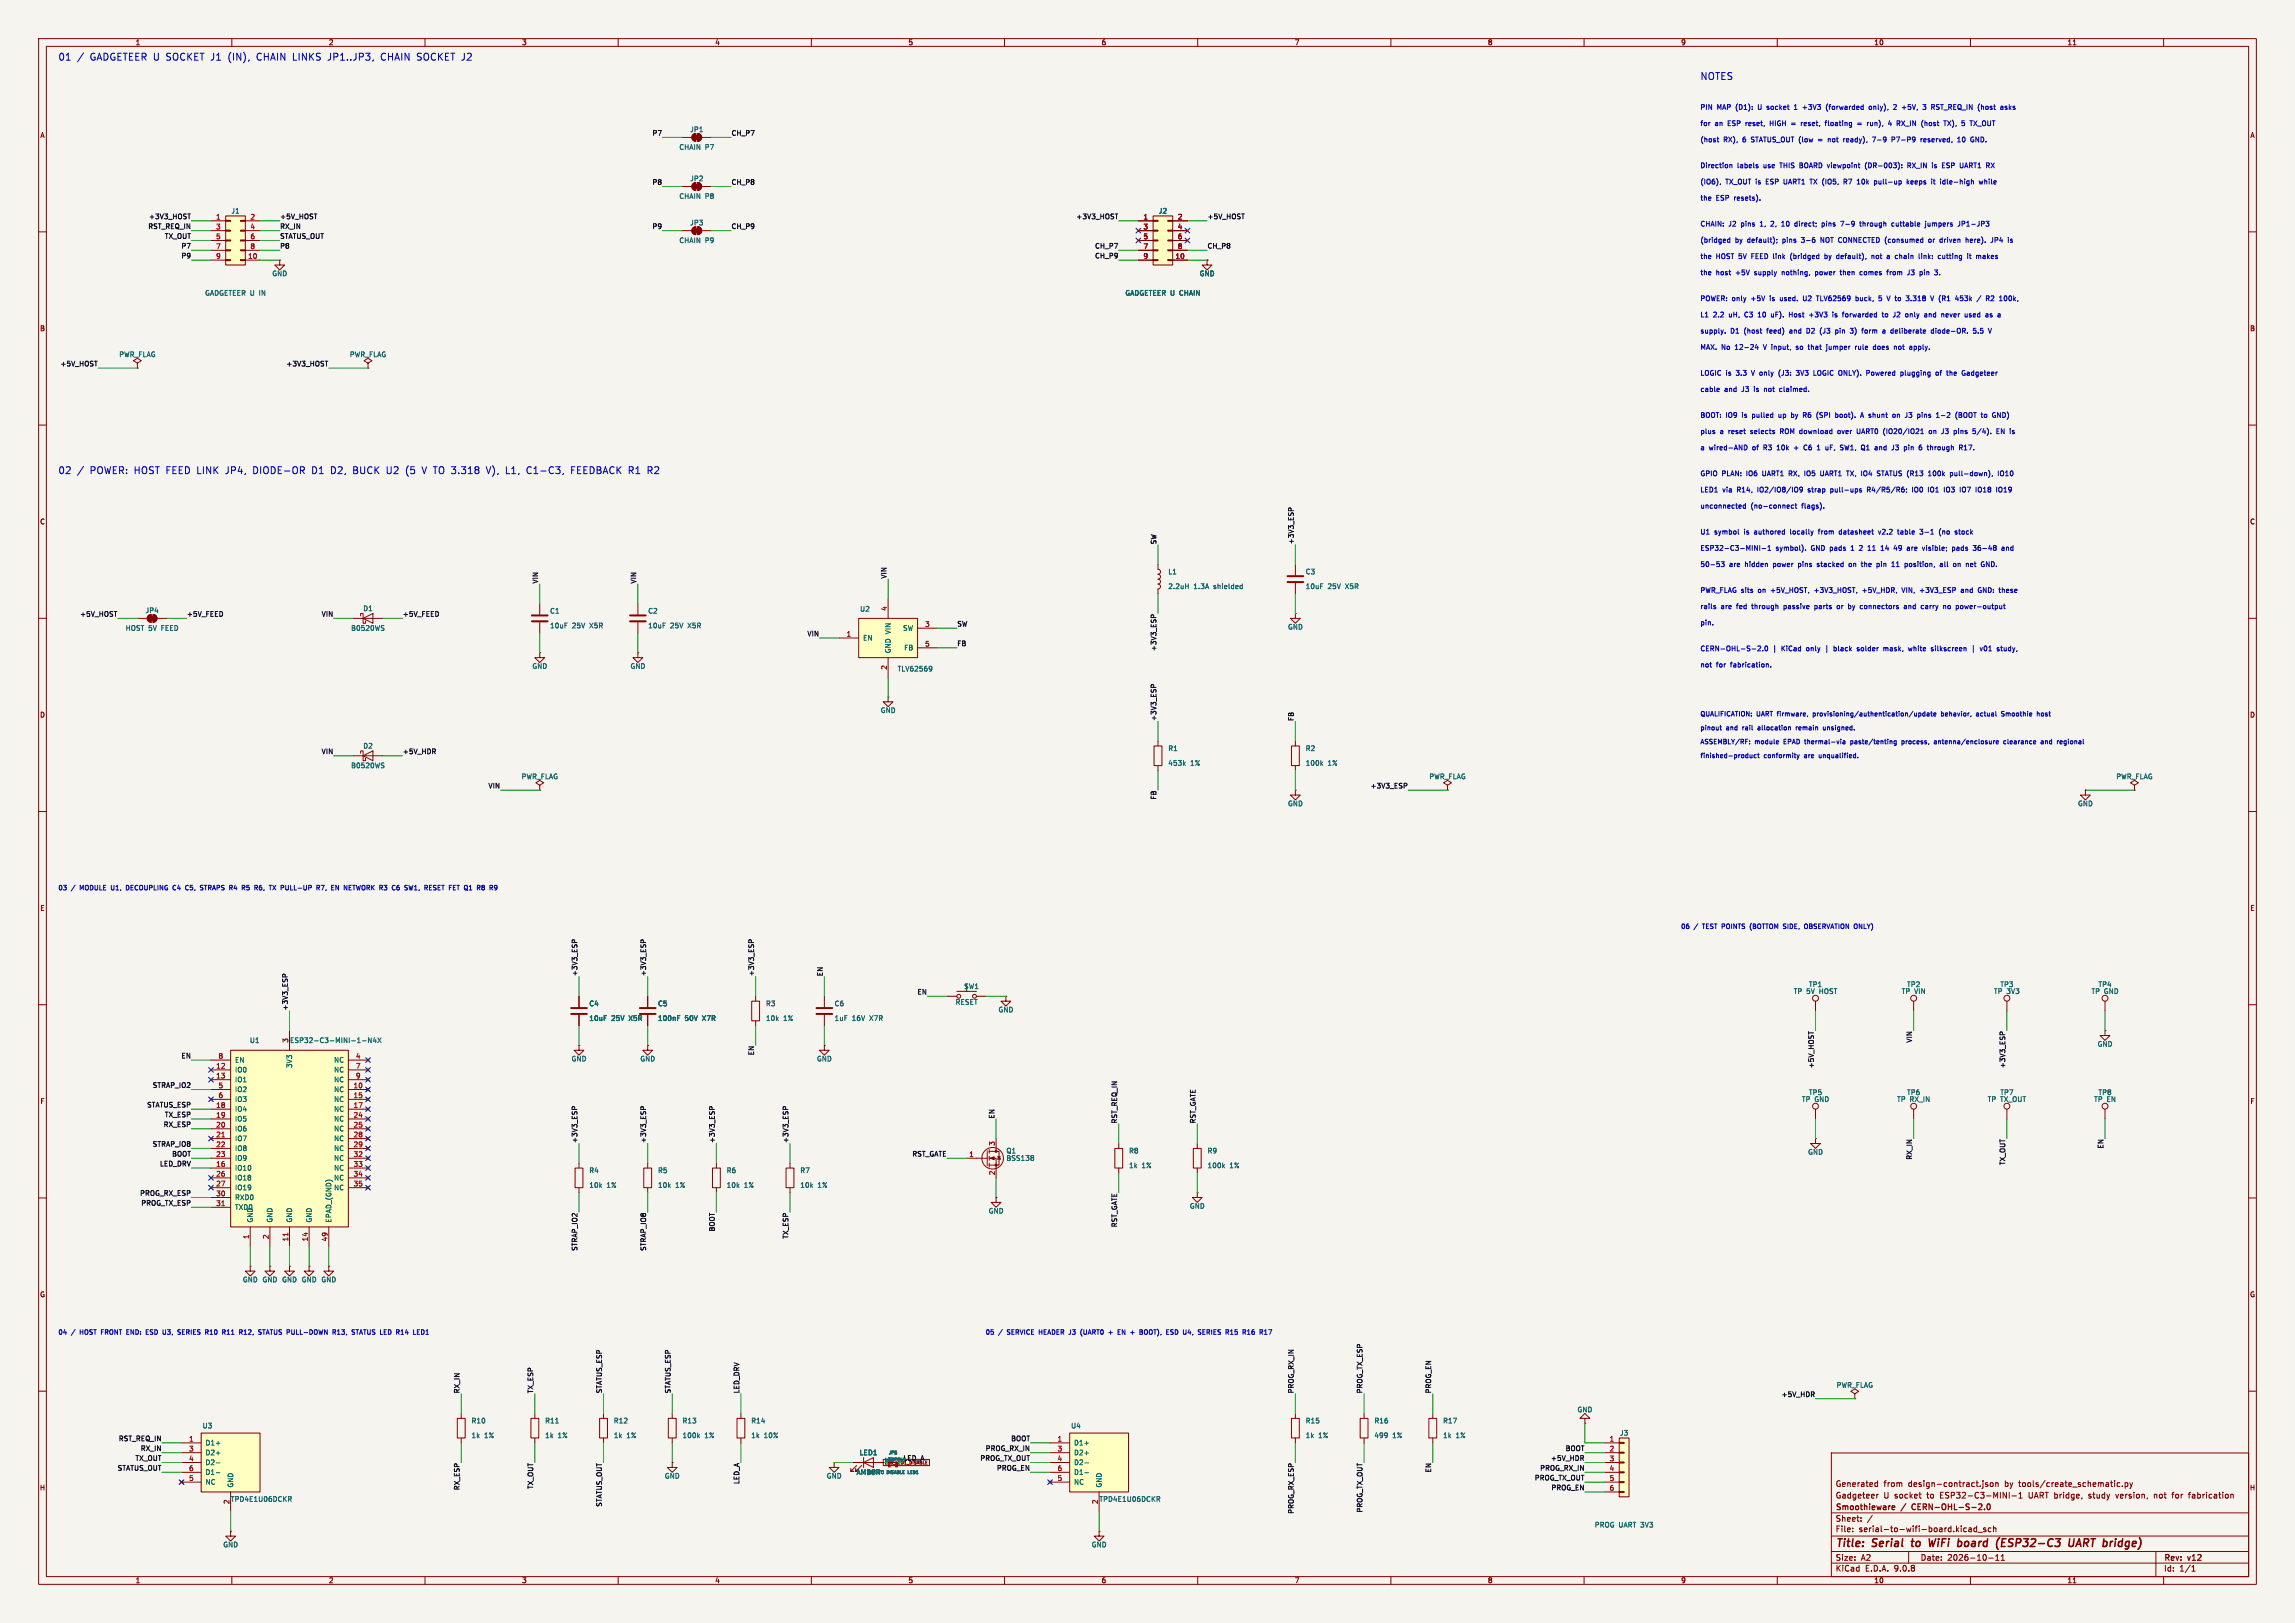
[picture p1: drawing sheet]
<svg xmlns="http://www.w3.org/2000/svg" width="594mm" height="420mm" viewBox="0 0 594 420" stroke-linecap="round" stroke-linejoin="round" font-family="sans-serif">
<defs><g id="words">
<g font-size="2.8" fill="#840000">
<text x="475" y="400.9">Title:</text>
<text x="484.7" y="400.9">Serial</text>
<text x="495.7" y="400.9">to</text>
<text x="500.9" y="400.9">WiFi</text>
<text x="509.2" y="400.9">board</text>
<text x="520" y="400.9">(ESP32-C3</text>
<text x="539.5" y="400.9">UART bridge)</text>
</g>
<g font-size="2.5" fill="#0000c2">
<text x="15" y="15.9">01</text>
<text x="23.3" y="15.9">GADGETEER U SOCKET J1</text>
<text x="59.3" y="15.9">(IN),</text>
<text x="66.8" y="15.9">CHAIN LINKS</text>
<text x="85.4" y="15.9">JP1..JP3,</text>
<text x="99.2" y="15.9">CHAIN SOCKET J2</text>
<text x="440" y="20.9">NOTES</text>
<text x="15" y="122.9">02</text>
<text x="23.3" y="122.9">POWER: HOST FEED LINK</text>
<text x="58.6" y="122.9">JP4,</text>
<text x="65.8" y="122.9">DIODE-OR</text>
<text x="81.2" y="122.9">D1</text>
<text x="86.2" y="122.9">D2,</text>
<text x="92" y="122.9">BUCK</text>
<text x="100.8" y="122.9">U2</text>
<text x="105.8" y="122.9">(5</text>
<text x="110.2" y="122.9">V TO 3.318</text>
<text x="127.1" y="122.9">V),</text>
<text x="132.2" y="122.9">L1,</text>
<text x="137.7" y="122.9">C1-C3,</text>
<text x="149.3" y="122.9">FEEDBACK R1</text>
<text x="169.3" y="122.9">R2</text>
</g>
<g font-size="2.1" fill="#840000">
<text x="475" y="388">Gadgeteer</text>
<text x="475" y="385">Generated</text>
<text x="487.5" y="388">U socket</text>
<text x="487.5" y="385">from</text>
<text x="494" y="385">design-contract.json</text>
<text x="498.9" y="388">to</text>
<text x="502.4" y="388">ESP32-C3-MINI-1</text>
<text x="519" y="385">by</text>
<text x="522.8" y="385">tools/create_schematic.py</text>
<text x="525.5" y="388">UART bridge,</text>
<text x="541.3" y="388">study</text>
<text x="548.5" y="388">version,</text>
<text x="558.6" y="388">not</text>
<text x="563.4" y="388">for</text>
<text x="567.9" y="388">fabrication</text>
<text x="475" y="394">Sheet:</text>
<text x="475" y="391.2">Smoothieware</text>
<text x="492.2" y="391.2">/</text>
<text x="495.6" y="391.2">CERN-OHL-S-2.0</text>
<text x="475" y="396.7">File:</text>
<text x="481.1" y="396.7">serial-to-wifi-board.kicad_sch</text>
<text x="475" y="406.9">KiCad</text>
<text x="475" y="404.1">Size:</text>
<text x="481.7" y="404.1">A2</text>
<text x="482.7" y="406.9">E.D.A.</text>
<text x="490.3" y="406.9">9.0.8</text>
<text x="497" y="404.1">Date:</text>
<text x="504" y="404.1">2026-10-11</text>
<text x="560" y="404.3">Rev:</text>
<text x="560" y="406.9">Id:</text>
<text x="564.1" y="406.9">1/1</text>
<text x="566.4" y="404.3">v12</text>
</g>
<g font-size="1.8" fill="#840000">
<text x="35" y="11.9">1</text>
<text x="85" y="11.9">2</text>
<text x="135" y="11.9">3</text>
<text x="185" y="11.9">4</text>
<text x="235" y="11.9">5</text>
<text x="285" y="11.9">6</text>
<text x="335" y="11.9">7</text>
<text x="385" y="11.9">8</text>
<text x="435" y="11.9">9</text>
<text x="485" y="11.9">10</text>
<text x="535" y="11.9">11</text>
<text x="10.3" y="35.9">A</text>
<text x="582.3" y="35.9">A</text>
<text x="10.3" y="85.9">B</text>
<text x="582.3" y="85.9">B</text>
<text x="10.3" y="135.9">C</text>
<text x="582.3" y="135.9">C</text>
<text x="10.3" y="185.9">D</text>
<text x="582.3" y="185.9">D</text>
<text x="10.3" y="235.9">E</text>
<text x="582.3" y="235.9">E</text>
<text x="10.3" y="285.9">F</text>
<text x="582.3" y="285.9">F</text>
<text x="10.3" y="335.9">G</text>
<text x="582.3" y="335.9">G</text>
<text x="10.2" y="385.9">H</text>
<text x="582.2" y="385.9">H</text>
<text x="35" y="409.9">1</text>
<text x="85" y="409.9">2</text>
<text x="135" y="409.9">3</text>
<text x="185" y="409.9">4</text>
<text x="235" y="409.9">5</text>
<text x="285" y="409.9">6</text>
<text x="335" y="409.9">7</text>
<text x="385" y="409.9">8</text>
<text x="435" y="409.9">9</text>
<text x="485" y="409.9">10</text>
<text x="535" y="409.9">11</text>
</g>
<g font-size="1.8" fill="#0000c2">
<text x="440" y="28.6">PIN</text>
<text x="444.4" y="28.6">MAP (D1):</text>
<text x="455.3" y="28.6">U socket</text>
<text x="465.1" y="28.6">1</text>
<text x="467.5" y="28.6">+3V3</text>
<text x="473.7" y="28.6">(forwarded</text>
<text x="485" y="28.6">only),</text>
<text x="491.6" y="28.6">2</text>
<text x="494" y="28.6">+5V,</text>
<text x="499.6" y="28.6">3</text>
<text x="502" y="28.6">RST_REQ_IN (host</text>
<text x="520.3" y="28.6">asks</text>
<text x="440" y="32.8">for</text>
<text x="443.8" y="32.8">an</text>
<text x="447.3" y="32.8">ESP</text>
<text x="452.1" y="32.8">reset,</text>
<text x="458.6" y="32.8">HIGH</text>
<text x="467" y="32.8">reset,</text>
<text x="473.5" y="32.8">floating</text>
<text x="482" y="32.8">=</text>
<text x="484.8" y="32.8">run),</text>
<text x="490.5" y="32.8">4</text>
<text x="492.9" y="32.8">RX_IN</text>
<text x="499.4" y="32.8">(host</text>
<text x="505.5" y="32.8">TX),</text>
<text x="510.3" y="32.8">5</text>
<text x="512.7" y="32.8">TX_OUT</text>
<text x="440" y="37">(host</text>
<text x="446.1" y="37">RX),</text>
<text x="451.2" y="37">6</text>
<text x="453.6" y="37">STATUS_OUT (low</text>
<text x="474" y="37">not</text>
<text x="478.2" y="37">ready),</text>
<text x="486" y="37">7-9</text>
<text x="491.1" y="37">P7-P9</text>
<text x="498.8" y="37">reserved,</text>
<text x="508.6" y="37">10</text>
<text x="512.2" y="37">GND.</text>
<text x="440" y="43.7">Direction</text>
<text x="440" y="47.9">(IO6),</text>
<text x="446.6" y="47.9">TX_OUT is</text>
<text x="449.6" y="43.7">labels</text>
<text x="456.6" y="43.7">use</text>
<text x="457.4" y="47.9">ESP</text>
<text x="461" y="43.7">THIS</text>
<text x="462.2" y="47.9">UART1</text>
<text x="466.3" y="43.7">BOARD viewpoint</text>
<text x="469.2" y="47.9">TX (IO5,</text>
<text x="478.3" y="47.9">R7</text>
<text x="482" y="47.9">10k</text>
<text x="483.6" y="43.7">(DR-003):</text>
<text x="486.6" y="47.9">pull-up</text>
<text x="494.8" y="43.7">RX_IN</text>
<text x="495.3" y="47.9">keeps</text>
<text x="501.4" y="43.7">is</text>
<text x="501.8" y="47.9">it</text>
<text x="504.2" y="43.7">ESP</text>
<text x="504.3" y="47.9">idle-high</text>
<text x="509" y="43.7">UART1</text>
<text x="514.6" y="47.9">while</text>
<text x="440" y="52.1">the</text>
<text x="444.1" y="52.1">ESP</text>
<text x="448.9" y="52.1">resets).</text>
<text x="440" y="58.8">CHAIN:</text>
<text x="447.4" y="58.8">J2</text>
<text x="450.7" y="58.8">pins</text>
<text x="455.8" y="58.8">1,</text>
<text x="458.8" y="58.8">2,</text>
<text x="461.8" y="58.8">10</text>
<text x="465.4" y="58.8">direct;</text>
<text x="472.6" y="58.8">pins</text>
<text x="477.7" y="58.8">7-9</text>
<text x="482.9" y="58.8">through</text>
<text x="491.3" y="58.8">cuttable</text>
<text x="500.2" y="58.8">jumpers</text>
<text x="508.9" y="58.8">JP1-JP3</text>
<text x="440" y="63">(bridged</text>
<text x="449.1" y="63">by</text>
<text x="452.4" y="63">default);</text>
<text x="461.7" y="63">pins</text>
<text x="466.8" y="63">3-6</text>
<text x="471.9" y="63">NOT CONNECTED (consumed</text>
<text x="500.5" y="63">or</text>
<text x="503.6" y="63">driven</text>
<text x="510.5" y="63">here).</text>
<text x="517.2" y="63">JP4</text>
<text x="440" y="67.2">the</text>
<text x="440" y="71.4">the</text>
<text x="444.1" y="67.2">HOST 5V</text>
<text x="444.1" y="71.4">host</text>
<text x="449.4" y="71.4">+5V</text>
<text x="453.6" y="67.2">FEED link</text>
<text x="454.4" y="71.4">supply</text>
<text x="461.7" y="71.4">nothing,</text>
<text x="464.1" y="67.2">(bridged</text>
<text x="470.5" y="71.4">power</text>
<text x="473.2" y="67.2">by</text>
<text x="476.4" y="67.2">default),</text>
<text x="477.2" y="71.4">then</text>
<text x="482.5" y="71.4">comes</text>
<text x="485.7" y="67.2">not</text>
<text x="489.7" y="71.4">from</text>
<text x="489.9" y="67.2">a</text>
<text x="492.2" y="67.2">chain</text>
<text x="495.2" y="71.4">J3</text>
<text x="498.5" y="67.2">link:</text>
<text x="498.6" y="71.4">pin</text>
<text x="503.8" y="67.2">cutting</text>
<text x="511.5" y="67.2">it</text>
<text x="514" y="67.2">makes</text>
<text x="440" y="78.1">POWER: only</text>
<text x="440" y="82.3">L1</text>
<text x="443.4" y="82.3">2.2</text>
<text x="447.6" y="82.3">uH,</text>
<text x="451.9" y="82.3">C3</text>
<text x="453.3" y="78.1">+5V</text>
<text x="455.5" y="82.3">10</text>
<text x="458.4" y="78.1">is</text>
<text x="459.1" y="82.3">uF).</text>
<text x="461.2" y="78.1">used.</text>
<text x="464" y="82.3">Host</text>
<text x="467.4" y="78.1">U2</text>
<text x="469.4" y="82.3">+3V3</text>
<text x="471.1" y="78.1">TLV62569</text>
<text x="475.6" y="82.3">is</text>
<text x="478.4" y="82.3">forwarded</text>
<text x="481.4" y="78.1">buck,</text>
<text x="487.6" y="78.1">5</text>
<text x="488.9" y="82.3">to</text>
<text x="490" y="78.1">V to</text>
<text x="491.9" y="82.3">J2</text>
<text x="495.3" y="78.1">3.318</text>
<text x="495.3" y="82.3">only</text>
<text x="500.4" y="82.3">and</text>
<text x="501.9" y="78.1">V (R1</text>
<text x="505" y="82.3">never</text>
<text x="508.6" y="78.1">453k</text>
<text x="511.3" y="82.3">used</text>
<text x="514.5" y="78.1">/</text>
<text x="516.8" y="82.3">as</text>
<text x="517" y="78.1">R2</text>
<text x="520.6" y="78.1">100k,</text>
<text x="440" y="86.5">supply.</text>
<text x="447.9" y="86.5">D1</text>
<text x="451.5" y="86.5">(host</text>
<text x="457.6" y="86.5">feed)</text>
<text x="463.7" y="86.5">and</text>
<text x="468.3" y="86.5">D2</text>
<text x="471.9" y="86.5">(J3</text>
<text x="476.1" y="86.5">pin</text>
<text x="480.2" y="86.5">3)</text>
<text x="483.4" y="86.5">form</text>
<text x="489" y="86.5">a</text>
<text x="491.3" y="86.5">deliberate</text>
<text x="501.9" y="86.5">diode-OR.</text>
<text x="513" y="86.5">5.5</text>
<text x="440" y="90.7">MAX. No</text>
<text x="449.2" y="90.7">12-24</text>
<text x="456.8" y="90.7">V input,</text>
<text x="465.6" y="90.7">so</text>
<text x="468.9" y="90.7">that</text>
<text x="473.8" y="90.7">jumper</text>
<text x="481.5" y="90.7">rule</text>
<text x="486.3" y="90.7">does</text>
<text x="491.9" y="90.7">not</text>
<text x="496.1" y="90.7">apply.</text>
<text x="440" y="101.6">cable</text>
<text x="440" y="97.4">LOGIC is</text>
<text x="446.3" y="101.6">and</text>
<text x="449.5" y="97.4">3.3</text>
<text x="450.9" y="101.6">J3</text>
<text x="453.7" y="97.4">V only</text>
<text x="454.3" y="101.6">is</text>
<text x="457.1" y="101.6">not</text>
<text x="461" y="97.4">(J3:</text>
<text x="461.3" y="101.6">claimed.</text>
<text x="465.8" y="97.4">3V3</text>
<text x="470.5" y="97.4">LOGIC ONLY).</text>
<text x="484.6" y="97.4">Powered</text>
<text x="493.6" y="97.4">plugging</text>
<text x="503" y="97.4">of</text>
<text x="506" y="97.4">the</text>
<text x="510.1" y="97.4">Gadgeteer</text>
<text x="440" y="112.5">plus</text>
<text x="440" y="108.3">BOOT: IO9</text>
<text x="445.2" y="112.5">a</text>
<text x="447.5" y="112.5">reset</text>
<text x="451" y="108.3">is</text>
<text x="453.4" y="112.5">selects</text>
<text x="453.8" y="108.3">pulled</text>
<text x="460.8" y="108.3">up</text>
<text x="461.3" y="112.5">ROM download</text>
<text x="464.3" y="108.3">by</text>
<text x="467.6" y="108.3">R6</text>
<text x="471.2" y="108.3">(SPI</text>
<text x="476.3" y="108.3">boot).</text>
<text x="476.5" y="112.5">over</text>
<text x="481.7" y="112.5">UART0</text>
<text x="483.1" y="108.3">A shunt</text>
<text x="488.7" y="112.5">(IO20/IO21</text>
<text x="491.8" y="108.3">on</text>
<text x="495.2" y="108.3">J3</text>
<text x="498.6" y="108.3">pins</text>
<text x="500.8" y="112.5">on</text>
<text x="503.7" y="108.3">1-2</text>
<text x="504.3" y="112.5">J3</text>
<text x="507.6" y="112.5">pins</text>
<text x="508.8" y="108.3">(BOOT</text>
<text x="512.7" y="112.5">5/4).</text>
<text x="515.8" y="108.3">to</text>
<text x="518.8" y="108.3">GND)</text>
<text x="519.1" y="112.5">EN is</text>
<text x="440" y="116.7">a</text>
<text x="442.3" y="116.7">wired-AND</text>
<text x="453.7" y="116.7">of</text>
<text x="456.8" y="116.7">R3</text>
<text x="460.4" y="116.7">10k</text>
<text x="465" y="116.7">+</text>
<text x="467.8" y="116.7">C6</text>
<text x="473.8" y="116.7">uF,</text>
<text x="477.8" y="116.7">SW1,</text>
<text x="483.5" y="116.7">Q1</text>
<text x="487.2" y="116.7">and</text>
<text x="491.8" y="116.7">J3</text>
<text x="495.1" y="116.7">pin</text>
<text x="499.2" y="116.7">6</text>
<text x="501.6" y="116.7">through</text>
<text x="510" y="116.7">R17.</text>
<text x="440" y="123.4">GPIO PLAN:</text>
<text x="452.1" y="123.4">IO6</text>
<text x="456.5" y="123.4">UART1</text>
<text x="463.5" y="123.4">RX,</text>
<text x="467.7" y="123.4">IO5</text>
<text x="472.1" y="123.4">UART1</text>
<text x="479.1" y="123.4">TX, IO4</text>
<text x="487.4" y="123.4">STATUS (R13</text>
<text x="501" y="123.4">100k</text>
<text x="506.8" y="123.4">pull-down),</text>
<text x="519.4" y="123.4">IO10</text>
<text x="440" y="127.6">LED1</text>
<text x="440" y="131.8">unconnected</text>
<text x="445.8" y="127.6">via</text>
<text x="449.7" y="127.6">R14,</text>
<text x="453.1" y="131.8">(no-connect</text>
<text x="455.2" y="127.6">IO2/IO8/IO9</text>
<text x="466.5" y="131.8">flags).</text>
<text x="468.5" y="127.6">strap</text>
<text x="474.5" y="127.6">pull-ups</text>
<text x="484.2" y="127.6">R4/R5/R6;</text>
<text x="496" y="127.6">IO0</text>
<text x="500.3" y="127.6">IO1</text>
<text x="504.7" y="127.6">IO3</text>
<text x="509" y="127.6">IO7</text>
<text x="513.3" y="127.6">IO18</text>
<text x="518.8" y="127.6">IO19</text>
<text x="440" y="142.7">ESP32-C3-MINI-1</text>
<text x="440" y="138.5">U1</text>
<text x="443.7" y="138.5">symbol</text>
<text x="451.5" y="138.5">is</text>
<text x="454.3" y="138.5">authored</text>
<text x="459.6" y="142.7">symbol).</text>
<text x="463.9" y="138.5">locally</text>
<text x="468.9" y="142.7">GND pads</text>
<text x="471.4" y="138.5">from</text>
<text x="476.9" y="138.5">datasheet</text>
<text x="479.6" y="142.7">1</text>
<text x="482" y="142.7">2</text>
<text x="484.3" y="142.7">11</text>
<text x="487.3" y="138.5">v2.2</text>
<text x="487.9" y="142.7">14</text>
<text x="491.5" y="142.7">49</text>
<text x="492.5" y="138.5">table</text>
<text x="495.1" y="142.7">are</text>
<text x="498.4" y="138.5">3-1</text>
<text x="499.3" y="142.7">visible;</text>
<text x="503.6" y="138.5">(no</text>
<text x="507.2" y="142.7">pads</text>
<text x="507.9" y="138.5">stock</text>
<text x="512.8" y="142.7">36-48</text>
<text x="520.4" y="142.7">and</text>
<text x="440" y="146.9">50-53</text>
<text x="447.6" y="146.9">are</text>
<text x="451.8" y="146.9">hidden</text>
<text x="459.2" y="146.9">power</text>
<text x="465.9" y="146.9">pins</text>
<text x="471" y="146.9">stacked</text>
<text x="479.4" y="146.9">on</text>
<text x="482.9" y="146.9">the</text>
<text x="487" y="146.9">pin</text>
<text x="491.1" y="146.9">11</text>
<text x="494.7" y="146.9">position,</text>
<text x="504" y="146.9">all</text>
<text x="507.7" y="146.9">on</text>
<text x="511.2" y="146.9">net</text>
<text x="515.3" y="146.9">GND.</text>
<text x="440" y="153.6">PWR_FLAG sits</text>
<text x="455.2" y="153.6">on</text>
<text x="458.6" y="153.6">+5V_HOST,</text>
<text x="470.1" y="153.6">+3V3_HOST,</text>
<text x="482.7" y="153.6">+5V_HDR,</text>
<text x="493.2" y="153.6">VIN,</text>
<text x="498" y="153.6">+3V3_ESP</text>
<text x="508.9" y="153.6">and</text>
<text x="513.5" y="153.6">GND: these</text>
<text x="440" y="157.8">rails</text>
<text x="445.4" y="157.8">are</text>
<text x="449.6" y="157.8">fed</text>
<text x="453.7" y="157.8">through</text>
<text x="462.2" y="157.8">passive</text>
<text x="470.3" y="157.8">parts</text>
<text x="476.4" y="157.8">or</text>
<text x="479.5" y="157.8">by</text>
<text x="482.7" y="157.8">connectors</text>
<text x="494.3" y="157.8">and</text>
<text x="498.9" y="157.8">carry</text>
<text x="504.9" y="157.8">no</text>
<text x="508.4" y="157.8">power-output</text>
<text x="440" y="162">pin.</text>
<text x="440" y="172.9">not</text>
<text x="440" y="168.7">CERN-OHL-S-2.0</text>
<text x="444.2" y="172.9">for</text>
<text x="448" y="172.9">fabrication.</text>
<text x="458.8" y="168.7">|</text>
<text x="461.2" y="168.7">KiCad</text>
<text x="467.8" y="168.7">only</text>
<text x="472.9" y="168.7">|</text>
<text x="475.3" y="168.7">black</text>
<text x="481.6" y="168.7">solder</text>
<text x="488.6" y="168.7">mask,</text>
<text x="495.3" y="168.7">white</text>
<text x="501.3" y="168.7">silkscreen</text>
<text x="512.1" y="168.7">|</text>
<text x="514.4" y="168.7">v01</text>
<text x="519" y="168.7">study,</text>
</g>
<g font-size="1.8" fill="#0f0f0f">
<text x="168.8" y="35.2">P7</text>
<text x="189.2" y="35.2">CH_P7</text>
<text x="168.8" y="47.9">P8</text>
<text x="189.2" y="47.9">CH_P8</text>
<text x="38.3" y="59.3">RST_REQ_IN</text>
<text x="38.4" y="56.8">+3V3_HOST</text>
<text x="72.4" y="56.8">+5V_HOST</text>
<text x="72.4" y="59.3">RX_IN</text>
<text x="168.8" y="59.3">P9</text>
<text x="189.2" y="59.3">CH_P9</text>
<text x="278.5" y="56.8">+3V3_HOST</text>
<text x="312.4" y="56.8">+5V_HOST</text>
<text x="42.6" y="61.9">TX_OUT</text>
<text x="46.8" y="64.4">P7</text>
<text x="72.4" y="61.9">STATUS_OUT</text>
<text x="72.4" y="64.4">P8</text>
<text x="283.3" y="64.4">CH_P7</text>
<text x="312.4" y="64.4">CH_P8</text>
<text x="46.8" y="67">P9</text>
<text x="283.3" y="67">CH_P9</text>
<text x="15.5" y="94.9">+5V_HOST</text>
<text x="74" y="94.9">+3V3_HOST</text>
<text x="299.4" y="141" transform="rotate(-90 299.4 141)">SW</text>
<text x="334.9" y="141" transform="rotate(-90 334.9 141)">+3V3_ESP</text>
<text x="229.5" y="149.9" transform="rotate(-90 229.5 149.9)">VIN</text>
<text x="139.4" y="151.1" transform="rotate(-90 139.4 151.1)">VIN</text>
<text x="164.8" y="151.1" transform="rotate(-90 164.8 151.1)">VIN</text>
<text x="20.6" y="159.7">+5V_HOST</text>
<text x="48.3" y="159.7">+5V_FEED</text>
<text x="83.1" y="159.7">VIN</text>
<text x="104.1" y="159.7">+5V_FEED</text>
<text x="208.9" y="164.8">VIN</text>
<text x="247.6" y="167.3">FB</text>
<text x="247.6" y="162.2">SW</text>
<text x="299.4" y="168.6" transform="rotate(-90 299.4 168.6)">+3V3_ESP</text>
<text x="299.4" y="186.7" transform="rotate(-90 299.4 186.7)">+3V3_ESP</text>
<text x="334.9" y="186.7" transform="rotate(-90 334.9 186.7)">FB</text>
<text x="83.1" y="195.2">VIN</text>
<text x="104.1" y="195.2">+5V_HDR</text>
<text x="126.3" y="204.1">VIN</text>
<text x="299.4" y="207" transform="rotate(-90 299.4 207)">FB</text>
<text x="354.6" y="204.1">+3V3_ESP</text>
<text x="149.5" y="252.7" transform="rotate(-90 149.5 252.7)">+3V3_ESP</text>
<text x="167.3" y="252.7" transform="rotate(-90 167.3 252.7)">+3V3_ESP</text>
<text x="195.2" y="252.7" transform="rotate(-90 195.2 252.7)">+3V3_ESP</text>
<text x="213" y="252.7" transform="rotate(-90 213 252.7)">EN</text>
<text x="237.3" y="257.5">EN</text>
<text x="74.6" y="261.6" transform="rotate(-90 74.6 261.6)">+3V3_ESP</text>
<text x="495" y="269.9" transform="rotate(-90 495 269.9)">VIN</text>
<text x="46.8" y="274">EN</text>
<text x="195.2" y="273.2" transform="rotate(-90 195.2 273.2)">EN</text>
<text x="39.4" y="281.6">STRAP_IO2</text>
<text x="469.6" y="276.6" transform="rotate(-90 469.6 276.6)">+5V_HOST</text>
<text x="519.1" y="276.6" transform="rotate(-90 519.1 276.6)">+3V3_ESP</text>
<text x="38" y="286.7">STATUS_ESP</text>
<text x="42.3" y="291.8">RX_ESP</text>
<text x="42.6" y="289.2">TX_ESP</text>
<text x="257.5" y="289.6" transform="rotate(-90 257.5 289.6)">EN</text>
<text x="289.2" y="290.8" transform="rotate(-90 289.2 290.8)">RST_REQ_IN</text>
<text x="309.5" y="290.8" transform="rotate(-90 309.5 290.8)">RST_GATE</text>
<text x="39.4" y="296.8">STRAP_IO8</text>
<text x="44.4" y="299.4">BOOT</text>
<text x="149.5" y="295.9" transform="rotate(-90 149.5 295.9)">+3V3_ESP</text>
<text x="167.3" y="295.9" transform="rotate(-90 167.3 295.9)">+3V3_ESP</text>
<text x="185.1" y="295.9" transform="rotate(-90 185.1 295.9)">+3V3_ESP</text>
<text x="204.1" y="295.9" transform="rotate(-90 204.1 295.9)">+3V3_ESP</text>
<text x="236" y="299.4">RST_GATE</text>
<text x="544.5" y="297.3" transform="rotate(-90 544.5 297.3)">EN</text>
<text x="41.3" y="301.9">LED_DRV</text>
<text x="495" y="300.2" transform="rotate(-90 495 300.2)">RX_IN</text>
<text x="519.1" y="301.6" transform="rotate(-90 519.1 301.6)">TX_OUT</text>
<text x="36.1" y="309.5">PROG_RX_ESP</text>
<text x="36.4" y="312.1">PROG_TX_ESP</text>
<text x="289.2" y="317.7" transform="rotate(-90 289.2 317.7)">RST_GATE</text>
<text x="149.5" y="323.8" transform="rotate(-90 149.5 323.8)">STRAP_IO2</text>
<text x="167.3" y="323.8" transform="rotate(-90 167.3 323.8)">STRAP_IO8</text>
<text x="185.1" y="318.8" transform="rotate(-90 185.1 318.8)">BOOT</text>
<text x="204.1" y="320.7" transform="rotate(-90 204.1 320.7)">TX_ESP</text>
<text x="119" y="360.7" transform="rotate(-90 119 360.7)">RX_IN</text>
<text x="138.1" y="360.7" transform="rotate(-90 138.1 360.7)">TX_ESP</text>
<text x="155.9" y="360.7" transform="rotate(-90 155.9 360.7)">STATUS_ESP</text>
<text x="173.6" y="360.7" transform="rotate(-90 173.6 360.7)">STATUS_ESP</text>
<text x="191.4" y="360.7" transform="rotate(-90 191.4 360.7)">LED_DRV</text>
<text x="334.9" y="360.7" transform="rotate(-90 334.9 360.7)">PROG_RX_IN</text>
<text x="352.7" y="360.7" transform="rotate(-90 352.7 360.7)">PROG_TX_ESP</text>
<text x="370.5" y="360.7" transform="rotate(-90 370.5 360.7)">PROG_EN</text>
<text x="461" y="361.6">+5V_HDR</text>
<text x="30.6" y="373">RST_REQ_IN</text>
<text x="36.3" y="375.6">RX_IN</text>
<text x="255" y="375.6">PROG_RX_IN</text>
<text x="261.6" y="373">BOOT</text>
<text x="405.1" y="375.6">BOOT</text>
<text x="30.3" y="380.7">STATUS_OUT</text>
<text x="34.9" y="378.1">TX_OUT</text>
<text x="233.7" y="378.1">LED_A</text>
<text x="253.6" y="378.1">PROG_TX_OUT</text>
<text x="257.9" y="380.7">PROG_EN</text>
<text x="370.5" y="381.1" transform="rotate(-90 370.5 381.1)">EN</text>
<text x="397.1" y="383.2">PROG_TX_OUT</text>
<text x="398.5" y="380.7">PROG_RX_IN</text>
<text x="401.3" y="378.1">+5V_HDR</text>
<text x="119" y="385.7" transform="rotate(-90 119 385.7)">RX_ESP</text>
<text x="138.1" y="385.4" transform="rotate(-90 138.1 385.4)">TX_OUT</text>
<text x="191.4" y="384.2" transform="rotate(-90 191.4 384.2)">LED_A</text>
<text x="401.4" y="385.7">PROG_EN</text>
<text x="155.9" y="390" transform="rotate(-90 155.9 390)">STATUS_OUT</text>
<text x="334.9" y="391.8" transform="rotate(-90 334.9 391.8)">PROG_RX_ESP</text>
<text x="352.7" y="391.5" transform="rotate(-90 352.7 391.5)">PROG_TX_OUT</text>
</g>
<g font-size="1.8" fill="#006464">
<text x="178.5" y="34.4">JP1</text>
<text x="175.7" y="39">CHAIN</text>
<text x="182.5" y="39">P7</text>
<text x="178.5" y="47.1">JP2</text>
<text x="175.7" y="51.7">CHAIN</text>
<text x="182.5" y="51.7">P8</text>
<text x="59.8" y="55.5">J1</text>
<text x="178.5" y="58.5">JP3</text>
<text x="299.8" y="55.5">J2</text>
<text x="175.7" y="63.1">CHAIN</text>
<text x="182.5" y="63.1">P9</text>
<text x="70.4" y="71.7">GND</text>
<text x="310.4" y="71.7">GND</text>
<text x="53" y="76.7">GADGETEER U IN</text>
<text x="291.2" y="76.7">GADGETEER U CHAIN</text>
<text x="30.7" y="92.6">PWR_FLAG</text>
<text x="90.4" y="92.6">PWR_FLAG</text>
<text x="302.3" y="148.8">L1</text>
<text x="337.8" y="148.8">C3</text>
<text x="302.3" y="152.6">2.2uH</text>
<text x="308.9" y="152.6">1.3A</text>
<text x="314.2" y="152.6">shielded</text>
<text x="337.8" y="152.6">10uF</text>
<text x="343.7" y="152.6">25V</text>
<text x="348.3" y="152.6">X5R</text>
<text x="37.5" y="158.9">JP4</text>
<text x="93.9" y="158.3">D1</text>
<text x="142.2" y="159">C1</text>
<text x="167.6" y="159">C2</text>
<text x="222.5" y="158.5">U2</text>
<text x="32.4" y="163.4">HOST 5V</text>
<text x="41.9" y="163.4">FEED</text>
<text x="90.8" y="163.4">B0520WS</text>
<text x="142.2" y="162.8">10uF</text>
<text x="148.1" y="162.8">25V</text>
<text x="152.8" y="162.8">X5R</text>
<text x="167.6" y="162.8">10uF</text>
<text x="173.5" y="162.8">25V</text>
<text x="178.2" y="162.8">X5R</text>
<text x="223.3" y="166">EN</text>
<text x="233.6" y="163.4">SW</text>
<text x="333.2" y="163.1">GND</text>
<text x="137.7" y="173.3">GND</text>
<text x="163.1" y="173.3">GND</text>
<text x="230.7" y="169.2" transform="rotate(-90 230.7 169.2)">GND VIN</text>
<text x="232.2" y="174">TLV62569</text>
<text x="233.9" y="168.5">FB</text>
<text x="227.8" y="184.7">GND</text>
<text x="93.9" y="193.9">D2</text>
<text x="302.3" y="194.5">R1</text>
<text x="337.8" y="194.5">R2</text>
<text x="90.8" y="199">B0520WS</text>
<text x="134.9" y="201.8">PWR_FLAG</text>
<text x="302.3" y="198.3">453k</text>
<text x="308.1" y="198.3">1%</text>
<text x="337.8" y="198.3">100k</text>
<text x="343.7" y="198.3">1%</text>
<text x="369.8" y="201.8">PWR_FLAG</text>
<text x="547.6" y="201.8">PWR_FLAG</text>
<text x="333.2" y="208.8">GND</text>
<text x="537.7" y="208.8">GND</text>
<text x="249.4" y="256.1">SW1</text>
<text x="464.1" y="257.4">TP 5V</text>
<text x="468.1" y="255.6">TP1</text>
<text x="471" y="257.4">HOST</text>
<text x="492.1" y="257.4">TP VIN</text>
<text x="493.5" y="255.6">TP2</text>
<text x="516" y="257.4">TP 3V3</text>
<text x="517.6" y="255.6">TP3</text>
<text x="541.2" y="257.4">TP GND</text>
<text x="543" y="255.6">TP4</text>
<text x="152.4" y="260.6">C4</text>
<text x="170.2" y="260.6">C5</text>
<text x="198.1" y="260.6">R3</text>
<text x="215.9" y="260.6">C6</text>
<text x="247.2" y="260.2">RESET</text>
<text x="258.3" y="262.2">GND</text>
<text x="152.4" y="264.4">10uF</text>
<text x="158.2" y="264.4">25V</text>
<text x="162.9" y="264.4">X5R</text>
<text x="170.2" y="264.4">100nF</text>
<text x="177.2" y="264.4">50V</text>
<text x="181.9" y="264.4">X7R</text>
<text x="198.1" y="264.4">10k</text>
<text x="202.7" y="264.4">1%</text>
<text x="215.9" y="264.4">1uF</text>
<text x="220.5" y="264.4">16V</text>
<text x="225.2" y="264.4">X7R</text>
<text x="60.7" y="275.2">EN</text>
<text x="64.6" y="270.1">U1</text>
<text x="74.9" y="270.1">ESP32-C3-MINI-1-N4X</text>
<text x="86.4" y="275.2">NC</text>
<text x="147.8" y="274.9">GND</text>
<text x="165.6" y="274.9">GND</text>
<text x="211.3" y="274.9">GND</text>
<text x="542.8" y="271.1">GND</text>
<text x="60.7" y="277.7">IO0</text>
<text x="60.7" y="280.3">IO1</text>
<text x="75.8" y="276.5" transform="rotate(-90 75.8 276.5)">3V3</text>
<text x="86.4" y="277.7">NC</text>
<text x="86.4" y="280.3">NC</text>
<text x="60.7" y="282.8">IO2</text>
<text x="60.7" y="285.3">IO3</text>
<text x="60.7" y="287.9">IO4</text>
<text x="86.4" y="282.8">NC</text>
<text x="86.4" y="285.3">NC</text>
<text x="86.4" y="287.9">NC</text>
<text x="466.3" y="285.3">TP GND</text>
<text x="468.1" y="283.6">TP5</text>
<text x="490.9" y="285.3">TP RX_IN</text>
<text x="493.5" y="283.6">TP6</text>
<text x="514.3" y="285.3">TP TX_OUT</text>
<text x="517.6" y="283.6">TP7</text>
<text x="541.9" y="285.3">TP EN</text>
<text x="543" y="283.6">TP8</text>
<text x="60.7" y="290.4">IO5</text>
<text x="60.7" y="293">IO6</text>
<text x="86.4" y="290.4">NC</text>
<text x="86.4" y="293">NC</text>
<text x="60.7" y="295.5">IO7</text>
<text x="60.7" y="298">IO8</text>
<text x="86.4" y="295.5">NC</text>
<text x="86.4" y="298">NC</text>
<text x="260.4" y="298.7">Q1</text>
<text x="292.1" y="298.7">R8</text>
<text x="312.4" y="298.7">R9</text>
<text x="467.9" y="299">GND</text>
<text x="60.7" y="300.6">IO9</text>
<text x="60.7" y="303.1">IO10</text>
<text x="60.7" y="305.7">IO18</text>
<text x="86.4" y="300.6">NC</text>
<text x="86.4" y="303.1">NC</text>
<text x="86.4" y="305.7">NC</text>
<text x="152.4" y="303.8">R4</text>
<text x="170.2" y="303.8">R5</text>
<text x="188" y="303.8">R6</text>
<text x="207" y="303.8">R7</text>
<text x="260.4" y="300.6">BSS138</text>
<text x="292.1" y="302.5">1k</text>
<text x="295.5" y="302.5">1%</text>
<text x="312.4" y="302.5">100k</text>
<text x="318.3" y="302.5">1%</text>
<text x="60.7" y="308.2">IO19</text>
<text x="60.7" y="310.7">RXD0</text>
<text x="86.4" y="308.2">NC</text>
<text x="152.4" y="307.6">10k</text>
<text x="157" y="307.6">1%</text>
<text x="170.2" y="307.6">10k</text>
<text x="174.8" y="307.6">1%</text>
<text x="188" y="307.6">10k</text>
<text x="192.6" y="307.6">1%</text>
<text x="207" y="307.6">10k</text>
<text x="211.6" y="307.6">1%</text>
<text x="60.7" y="313.3">TXD0</text>
<text x="65.6" y="316.5" transform="rotate(-90 65.6 316.5)">GND</text>
<text x="70.7" y="316.5" transform="rotate(-90 70.7 316.5)">GND</text>
<text x="75.8" y="316.5" transform="rotate(-90 75.8 316.5)">GND</text>
<text x="80.9" y="316.5" transform="rotate(-90 80.9 316.5)">GND</text>
<text x="86" y="316.5" transform="rotate(-90 86 316.5)">EPAD_(GND)</text>
<text x="255.8" y="314.2">GND</text>
<text x="307.8" y="313">GND</text>
<text x="62.7" y="332">GND GND GND GND GND</text>
<text x="475.2" y="359.3">PWR_FLAG</text>
<text x="408.2" y="365.7">GND</text>
<text x="52.3" y="369.8">U3</text>
<text x="121.9" y="368.5">R10</text>
<text x="141" y="368.5">R11</text>
<text x="158.8" y="368.5">R12</text>
<text x="176.5" y="368.5">R13</text>
<text x="194.3" y="368.5">R14</text>
<text x="277.1" y="369.8">U4</text>
<text x="337.8" y="368.5">R15</text>
<text x="355.6" y="368.5">R16</text>
<text x="373.4" y="368.5">R17</text>
<text x="419.2" y="371.7">J3</text>
<text x="53.1" y="374.2">D1+</text>
<text x="53.1" y="376.8">D2+</text>
<text x="121.9" y="372.3">1k</text>
<text x="125.3" y="372.3">1%</text>
<text x="141" y="372.3">1k</text>
<text x="144.4" y="372.3">1%</text>
<text x="158.8" y="372.3">1k</text>
<text x="162.2" y="372.3">1%</text>
<text x="176.5" y="372.3">100k</text>
<text x="182.4" y="372.3">1%</text>
<text x="194.3" y="372.3">1k</text>
<text x="197.7" y="372.3">10%</text>
<text x="222.4" y="376.8">LED1</text>
<text x="277.9" y="374.2">D1+</text>
<text x="277.9" y="376.8">D2+</text>
<text x="337.8" y="372.3">1k</text>
<text x="341.2" y="372.3">1%</text>
<text x="355.6" y="372.3">499</text>
<text x="360.4" y="372.3">1%</text>
<text x="373.4" y="372.3">1k</text>
<text x="376.8" y="372.3">1%</text>
<text x="53.1" y="379.3">D2-</text>
<text x="53.1" y="381.9">D1-</text>
<text x="172" y="382.8">GND</text>
<text x="213.9" y="382.8">GND</text>
<text x="221.6" y="381.9">AMBER</text>
<text x="277.9" y="379.3">D2-</text>
<text x="277.9" y="381.9">D1-</text>
<text x="53.1" y="384.4">NC</text>
<text x="59.6" y="388.8">TPD4E1U06DCKR</text>
<text x="60.6" y="385.1" transform="rotate(-90 60.6 385.1)">GND</text>
<text x="277.9" y="384.4">NC</text>
<text x="284.4" y="388.8">TPD4E1U06DCKR</text>
<text x="285.3" y="385.1" transform="rotate(-90 285.3 385.1)">GND</text>
<text x="412.6" y="395.5">PROG UART 3V3</text>
<text x="57.7" y="400.6">GND</text>
<text x="282.4" y="400.6">GND</text>
</g>
<g font-size="1.8" fill="#a90000">
<text x="55.8" y="56.9">1</text>
<text x="55.8" y="59.4">3</text>
<text x="64.7" y="56.9">2</text>
<text x="64.7" y="59.4">4</text>
<text x="295.8" y="56.9">1</text>
<text x="295.8" y="59.4">3</text>
<text x="304.7" y="56.9">2</text>
<text x="304.7" y="59.4">4</text>
<text x="55.8" y="62">5</text>
<text x="55.8" y="64.5">7</text>
<text x="64.7" y="62">6</text>
<text x="64.7" y="64.5">8</text>
<text x="295.8" y="62">5</text>
<text x="295.8" y="64.5">7</text>
<text x="304.7" y="62">6</text>
<text x="304.7" y="64.5">8</text>
<text x="55.8" y="67.1">9</text>
<text x="64.1" y="67.1">10</text>
<text x="295.8" y="67.1">9</text>
<text x="304.1" y="67.1">10</text>
<text x="229.6" y="158.2" transform="rotate(-90 229.6 158.2)">4</text>
<text x="219" y="164.8">1</text>
<text x="239.3" y="162.3">3</text>
<text x="239.3" y="167.4">5</text>
<text x="229.6" y="173.4" transform="rotate(-90 229.6 173.4)">2</text>
<text x="74.7" y="269.9" transform="rotate(-90 74.7 269.9)">3</text>
<text x="56.4" y="274.1">8</text>
<text x="92" y="274.1">4</text>
<text x="55.8" y="276.6">12</text>
<text x="55.8" y="279.1">13</text>
<text x="56.4" y="281.7">5</text>
<text x="91.4" y="281.7">10</text>
<text x="92" y="276.6">7</text>
<text x="92" y="279.1">9</text>
<text x="55.8" y="286.8">18</text>
<text x="56.4" y="284.2">6</text>
<text x="91.4" y="284.2">15</text>
<text x="91.4" y="286.8">17</text>
<text x="55.8" y="289.3">19</text>
<text x="55.8" y="291.8">20</text>
<text x="91.4" y="289.3">24</text>
<text x="91.4" y="291.8">25</text>
<text x="55.8" y="294.4">21</text>
<text x="55.8" y="296.9">22</text>
<text x="55.8" y="299.5">23</text>
<text x="91.4" y="294.4">28</text>
<text x="91.4" y="296.9">29</text>
<text x="91.4" y="299.5">32</text>
<text x="250.8" y="299.5">1</text>
<text x="257.6" y="296.6" transform="rotate(-90 257.6 296.6)">3</text>
<text x="55.8" y="302">16</text>
<text x="55.8" y="304.5">26</text>
<text x="91.4" y="302">33</text>
<text x="91.4" y="304.5">34</text>
<text x="257.6" y="304.2" transform="rotate(-90 257.6 304.2)">2</text>
<text x="55.8" y="307.1">27</text>
<text x="55.8" y="309.6">30</text>
<text x="91.4" y="307.1">35</text>
<text x="55.8" y="312.2">31</text>
<text x="64.5" y="320.7" transform="rotate(-90 64.5 320.7)">1</text>
<text x="69.6" y="320.7" transform="rotate(-90 69.6 320.7)">2</text>
<text x="74.7" y="321.4" transform="rotate(-90 74.7 321.4)">11</text>
<text x="79.8" y="321.4" transform="rotate(-90 79.8 321.4)">14</text>
<text x="84.8" y="321.4" transform="rotate(-90 84.8 321.4)">49</text>
<text x="48.8" y="373.1">1</text>
<text x="48.8" y="375.7">3</text>
<text x="273.6" y="373.1">1</text>
<text x="273.6" y="375.7">3</text>
<text x="416.5" y="373.1">1</text>
<text x="416.5" y="375.7">2</text>
<text x="48.8" y="378.2">4</text>
<text x="48.8" y="380.7">6</text>
<text x="48.8" y="383.3">5</text>
<text x="273.6" y="378.2">4</text>
<text x="273.6" y="380.7">6</text>
<text x="273.6" y="383.3">5</text>
<text x="416.5" y="378.2">3</text>
<text x="416.5" y="380.7">4</text>
<text x="416.5" y="383.3">5</text>
<text x="59.4" y="389.3" transform="rotate(-90 59.4 389.3)">2</text>
<text x="284.2" y="389.3" transform="rotate(-90 284.2 389.3)">2</text>
<text x="416.5" y="385.8">6</text>
</g>
<g font-size="1.7" fill="#0000c2">
<text x="440" y="185.6">QUALIFICATION:</text>
<text x="454.6" y="185.6">UART firmware,</text>
<text x="469.6" y="185.6">provisioning/authentication/update</text>
<text x="503" y="185.6">behavior,</text>
<text x="512.3" y="185.6">actual</text>
<text x="519" y="185.6">Smoothie</text>
<text x="528.4" y="185.6">host</text>
<text x="440" y="189.2">pinout</text>
<text x="446.7" y="189.2">and</text>
<text x="451.1" y="189.2">rail</text>
<text x="455.3" y="189.2">allocation</text>
<text x="465.4" y="189.2">remain</text>
<text x="472.6" y="189.2">unsigned.</text>
<text x="440" y="192.8">ASSEMBLY/RF:</text>
<text x="440" y="196.4">finished-product</text>
<text x="454.2" y="192.8">module</text>
<text x="456.5" y="196.4">conformity</text>
<text x="461.8" y="192.8">EPAD thermal-via</text>
<text x="467.1" y="196.4">are</text>
<text x="471.1" y="196.4">unqualified.</text>
<text x="479.5" y="192.8">paste/tenting</text>
<text x="493" y="192.8">process,</text>
<text x="501.6" y="192.8">antenna/enclosure</text>
<text x="519.8" y="192.8">clearance</text>
<text x="529.7" y="192.8">and</text>
<text x="534.1" y="192.8">regional</text>
<text x="15" y="230.6">03</text>
<text x="18.4" y="230.6">/</text>
<text x="20.8" y="230.6">MODULE U1,</text>
<text x="33.2" y="230.6">DECOUPLING</text>
<text x="45.5" y="230.6">C4</text>
<text x="49" y="230.6">C5,</text>
<text x="53" y="230.6">STRAPS R4</text>
<text x="64.3" y="230.6">R5</text>
<text x="67.7" y="230.6">R6,</text>
<text x="71.8" y="230.6">TX PULL-UP</text>
<text x="84.5" y="230.6">R7,</text>
<text x="88.5" y="230.6">EN NETWORK R3</text>
<text x="104.9" y="230.6">C6</text>
<text x="108.3" y="230.6">SW1,</text>
<text x="113.7" y="230.6">RESET FET Q1</text>
<text x="127.9" y="230.6">R8</text>
<text x="435" y="240.6">06</text>
<text x="438.4" y="240.6">/</text>
<text x="440.8" y="240.6">TEST POINTS</text>
<text x="453.5" y="240.6">(BOTTOM SIDE,</text>
<text x="468" y="240.6">OBSERVATION ONLY)</text>
<text x="15" y="345.6">04</text>
<text x="18.4" y="345.6">/</text>
<text x="20.8" y="345.6">HOST FRONT END:</text>
<text x="38.5" y="345.6">ESD U3,</text>
<text x="47.2" y="345.6">SERIES</text>
<text x="54.6" y="345.6">R10</text>
<text x="59.2" y="345.6">R11</text>
<text x="63.8" y="345.6">R12,</text>
<text x="69" y="345.6">STATUS PULL-DOWN</text>
<text x="88.6" y="345.6">R13,</text>
<text x="93.8" y="345.6">STATUS LED R14</text>
<text x="110.4" y="345.6">LED1</text>
<text x="255" y="345.6">05</text>
<text x="258.4" y="345.6">/</text>
<text x="260.8" y="345.6">SERVICE HEADER J3</text>
<text x="280.4" y="345.6">(UART0</text>
<text x="287.9" y="345.6">+</text>
<text x="290.5" y="345.6">EN +</text>
<text x="296.6" y="345.6">BOOT),</text>
<text x="303.7" y="345.6">ESD U4,</text>
<text x="312.4" y="345.6">SERIES</text>
<text x="319.8" y="345.6">R15</text>
<text x="324.4" y="345.6">R16</text>
</g>
<g font-size="1.1" fill="#006464">
<text x="229.9" y="376.5">JP5</text>
<text x="224.4" y="381.6">CUT</text>
<text x="227.5" y="381.6">TO</text>
<text x="228.9" y="378.2">LED</text>
<text x="229.7" y="378.2">SUPPLY</text>
<text x="229.9" y="381.6">DISABLE</text>
<text x="235.6" y="381.6">LED1</text>
</g>
<g font-size="1.1" fill="#a90000">
<text x="228.9" y="379.1">LED_LED1_DISABLE</text>
<text x="229.7" y="380">1</text>
<text x="231.6" y="380">2</text>
</g>
</g></defs>
<path d="M0 0h594v420h-594z" fill="#f5f4ef" stroke="#f5f4ef" stroke-width=".26"/>
<g fill="none" stroke="#840000" stroke-width=".26">
<path d="M10 10h574v400h-574zM12 12h570v396h-570zM60 10v2M110 10v2M160 10v2M210 10v2M260 10v2M310 10v2M360 10v2M410 10v2M460 10v2M510 10v2"/>
<path d="M536.6 11.6h.7M560 10v2M10 60h2M582 60h2M95.2 94l1.1-.7-1.1-.6-1 .6 1 .7v1.3M95.2 95.3h.1M10 110h2M582 110h2M10 160h2M582 160h2M10 210h2M582 210h2"/>
<path d="M10 260h2M582 260h2M308.9 297.2h2v5.1h-2zM309.9 295.9v1.3M10 310h2M309.9 308.6v1.3h1.2l-1.2 1.3-1.3-1.3h1.3M309.9 308.6h.1M309.9 302.3v1.2M582 310h2M10 360h2M369.8 367h2.1v5.1h-2.1zM370.8 365.8v1.2"/>
<path d="M370.8 372.1v1.3M474 376h108v32h-108zM582 360h2M474 397.5h108M474 391.5h108M479.5 396.2v.2M479.5 395.4v.2M481.7 393.5v.2M481.7 392.7v.2M484.6 392.1l-1.3 1.9M485.4 384.6h.6M485.4 383.7h.6"/>
<path d="M485.7 386.7v1M486 383.2v1.5M486.2 386.7l-.5 .3M496.7 386.7h.5M497.1 387.7h.1M508.5 395.4h.5M509 396.3l-.5 .1M509.6 395.4h.6v1M510.2 395.7l-.7 .3 .2 .4 .5-.1M511.6 395.4h-.4l-.3 .3 .1 .6h.6M511.6 394.9v1.5M512 396.5h1.1"/>
<path d="M513.2 383.2v.1M514 395.4h-.4l-.2 .2 .1 .2 .5 .1v.4h-.6M514.5 383.7h-.4l-.2 .2 .1 .2 .5 .1v.4h-.6M515.2 383.7h.4l.3 .3v.4l-.3 .3-.5-.3zM515.3 395.4h-.4l-.3 .3 .1 .6h.6M516 395.5l.5-.1 .1 1M516 394.9v1.5M516.5 383.8l.6-.1 .1 1M516.5 383.7v1M520 386.2v1.5M520.7 387.1h1.2M522.5 387.7h.9"/>
<path d="M522.5 386.6l.5-.4v1.5M540.6 387.6l.1 .1M540.7 386.7v.4M547.6 386.7l.4 1M548.7 383.7h-.5l-.2 .3 .1 .6h.6M549.3 384.5v.2M550 383.7h.5l.2 .3-.1 .6h-.6M550 383.7v1.5M551.2 383.7l.4 1M551.6 384.7l-.4 .5M552 383.7l-.4 1M557.6 386.7v1"/>
<path d="M558 386.7l-.4 .1M562.1 386.7h.6M562.7 386.2l-.4 .2v1.3M566.4 386.7h.6M567 386.2l-.4 .2v1.3M60 408v2M110 408v2M160 408v2M210 408v2M260 408v2M310 408v2M360 408v2"/>
<path d="M410 408v2M460 408v2M474 404.5h108M474 401.5h108M494 401.5v3M510 408v2M514.7 403.2h1.2M516.5 403.8h.9M516.5 402.7l.5-.4v1.5M518 403.8h.8M518 402.7l.4-.4v1.5M536.6 409.6h.7"/>
<path d="M558 401.5v6.5M560 408v2M567.3 406.6h.9M567.3 405.5l.4-.4v1.5"/>
</g>
<path d="M494.7 398.9h.7M495 398.2l-.2 1.7 .3 .3M499.3 398.2l.2 2 .6-1.4 .2 1.4 .7-2M517.5 397.9l-.1 .1M518.1 399.1h.7M519.2 398.2h-.9l-.3 2h1M535.7 398.2l-.2 1.6 .3 .4 .6-.1 .2-.3 .2-1.6M537.5 399.6h1M537.3 400.2l.9-2 .4 2" fill="none" stroke="#840000" stroke-width=".4"/>
<path d="M489.9 389.7h.4l.1 .3-.7 .2M490.3 390.6l-.4 .1M495 389.4l-.2 .4 .2 .7M512.1 390.7h.9M512.9 389.3v.5M513.6 390.5v.2M514.4 389.3l.2-.1a.8 .8 0 0 1 .6 .7 .8 .8 0 0 1-.6 .8l-.3-.6z" fill="none" stroke="#840000" stroke-width=".3"/>
<path d="M316.6 301.7l.3 .5M316.9 301.4l-.4 .4" fill="none" stroke="#006464" stroke-width=".26"/>
<path d="M276.9 370.8h15.2v15.3h-15.2z" fill="#ffffc2"/>
<g fill="none" stroke="#840000" stroke-width=".26">
<path d="M35.6 94l1-.7-1-.6-1.1 .6 1.1 .7v1.3M35.6 95.3h.1M271.8 373.4h5.1M271.8 375.9h5.1M271.8 378.5h5.1M276.9 370.8h15.2v15.3h-15.2zM334.3 367h2v5.1h-2zM335.3 365.8v1.2M335.3 372.1v1.3M352 367h2.1v5.1h-2.1zM353.1 365.8v1.2M353.1 372.1v1.3"/>
<path d="M271.4 383.2l.8 .7M271.8 381h5.1M271.8 383.5h5.1M272.2 383.2l-.8 .7M284.5 386.1v5.1"/>
</g>
<path d="M280.8 373.5h.9M280.8 376h.9M280.8 378.6h.9M280.8 381.1h.9M299.5 387.3h.4l.3 .2-.1 .4h-.6M299.8 387.9l.4 .6" fill="none" stroke="#006464" stroke-width=".26"/>
<path d="M58.4 55.9h5.1v12.7h-5.1z" fill="#ffffc2"/>
<g fill="none" stroke="#840000" stroke-width=".26">
<path d="M54.6 57.2h3.8M54.6 59.7h3.8M58.4 55.9h5.1v12.7h-5.1zM58.4 57h1.3v.3h-1.3zM58.4 59.6h1.3v.2h-1.3zM62.2 57h1.3v.3h-1.3zM62.2 59.6h1.3v.2h-1.3zM63.5 57.2h3.8M63.5 59.7h3.8M54.6 62.2h3.8M54.6 64.8h3.8M54.6 67.3h3.8"/>
<path d="M58.4 62.1h1.3v.3h-1.3zM58.4 64.6h1.3v.3h-1.3zM58.4 67.2h1.3v.2h-1.3zM62.2 62.1h1.3v.3h-1.3zM62.2 64.6h1.3v.3h-1.3zM62.2 67.2h1.3v.2h-1.3zM63.5 62.2h3.8M63.5 64.8h3.8M63.5 67.3h3.8M72.4 67.3v1.3h1.3l-1.3 1.3-1.3-1.3h1.3M72.4 67.3h.1M480.1 360.7l1-.7-1-.6-1.1 .6 1.1 .7v1.3"/>
<path d="M480.1 362h.1"/>
</g>
<path d="M222.2 160h15.3v10.2h-15.3z" fill="#ffffc2"/>
<g fill="none" stroke="#840000" stroke-width=".26">
<path d="M176.5 59.7h2.6M179.4 59l.7-.3v2a1.02 1.02 0 0 1-.9-.6 1.02 1.02 0 0 1 .2-1.1zM180.6 58.7a1.02 1.02 0 0 1 1 1 1.02 1.02 0 0 1-1 1zM181.6 59.7h2.5M93.3 159.4v-.6h.7v2.5h.6v-.6M139.7 156.2v2.8M165.1 156.2v2.8M229.9 154.9v5.1M91.4 160h7.7M94 160l2.5-1.2v2.5zM139.7 168.9v1.3h1.3l-1.3 1.3-1.3-1.3h1.3M139.7 168.9h.1"/>
<path d="M139.7 161v2.8M165.1 168.9v1.3h1.3l-1.3 1.3-1.3-1.3h1.3M165.1 168.9h.1M165.1 161v2.8M217.2 165.1h5M222.2 160h15.3v10.2h-15.3zM229.9 170.2v5.1M237.5 162.6h5.1M237.5 167.6h5.1M229.9 180.3v1.3h1.2l-1.2 1.3-1.3-1.3h1.3M229.9 180.3h.1M298.7 193h2v5.1h-2z"/>
<path d="M299.7 191.8v1.2M299.7 198.1v1.3M334.3 193h2v5.1h-2zM335.3 191.8v1.2M335.3 198.1v1.3M335.3 204.5v1.2h1.2l-1.2 1.3-1.3-1.3h1.3M335.3 204.5h.1M374.6 203.2l1.1-.6-1.1-.7-1 .7 1 .6v1.3M374.6 204.5h.1M495.3 259.1v2.5"/>
<circle cx="495.3" cy="258.3" r=".76"/>
</g>
<path d="M99.2 162.5l.2 .3-.2 .3M99.2 161.9h.2M240.7 172.4l.5 .3-.1 .7-.3 .3M241.2 173l-.5 .2M306.4 197.6l.4 .5M306.8 197.2l-.5 .5M342 197.6l.3 .5M342.3 197.2l-.4 .5" fill="none" stroke="#006464" stroke-width=".26"/>
<path d="M137.7 159.3h4M163.1 159.3h4M137.7 160.8h4M163.1 160.8h4" fill="none" stroke="#840000" stroke-width=".51"/>
<g fill="#840000" stroke="#840000" stroke-width=".26">
<path d="M179.8 59.2h1v1h-1z"/>
<path d="M179.4 59l.7-.3v2a1.02 1.02 0 0 1-.9-.6 1.02 1.02 0 0 1 .2-1.1z"/>
<path d="M180.6 58.7a1.02 1.02 0 0 1 1 1 1.02 1.02 0 0 1-1 1z"/>
</g>
<path d="M419.1 372.1h2.5v15.3h-2.5z" fill="#ffffc2"/>
<g fill="none" stroke="#840000" stroke-width=".26">
<path d="M176.5 35.6h2.6M179.4 34.8l.7-.3v2.1a1.02 1.02 0 0 1-.9-.7 1.02 1.02 0 0 1 .2-1.1zM180.6 34.5a1.02 1.02 0 0 1 1 1.1 1.02 1.02 0 0 1-1 1zM181.6 35.6h2.5M176.5 48.3h2.6M179.4 47.5l.7-.3v2.1a1.02 1.02 0 0 1-.9-.7 1.02 1.02 0 0 1 .2-1.1zM180.6 47.2a1.02 1.02 0 0 1 1 1.1 1.02 1.02 0 0 1-1 1zM181.6 48.3h2.5M91.4 195.6h7.7M93.3 194.9v-.6h.7v2.6h.6v-.7M94 195.6l2.5-1.3v2.6zM139.7 203.2l1-.6-1-.7-1 .7 1 .6v1.3"/>
<path d="M139.7 204.5h.1M539.7 204.5v1.2h1.3l-1.3 1.3-1.2-1.3h1.2M539.7 204.5h.1M552.4 203.2l1.1-.6-1.1-.7-1 .7 1 .6v1.3M552.4 204.5h.1M149.9 257.8v2.8M213.4 257.8v2.8M245.1 257.8h2.5M247.6 256.5h5.1M252.7 257.8h2.6M260.3 257.8v1.3h1.3l-1.3 1.3-1.2-1.3h1.2M260.3 257.8h.1"/>
<path d="M469.9 259.1v2.5M519.4 259.1v2.5M544.8 259.1v2.5M149.9 262.6v2.8M213.4 270.5v1.3h1.2l-1.2 1.3-1.3-1.3h1.3M213.4 270.5h.1M213.4 262.6v2.8M544.8 266.7v1.3h1.3l-1.3 1.2-1.2-1.2h1.2M544.8 266.7h.1M250.2 299.7h5.3M255.5 297.8v3.8M256 297.9h2.6v3.6h-2.6"/>
<path d="M256 299.7h1.8v5.1M256 297.4v1.1M256 299.2v1M257.8 294.6v3.3M258.2 299.3h.8M258.6 299.3l.4 .7h-.8zM288.5 297.2h2.1v5.1h-2.1zM289.6 295.9v1.3M469.9 294.6v1.3h1.3l-1.3 1.3-1.3-1.3h1.3M469.9 294.6h.1M469.9 287v2.6M495.3 287v2.6"/>
<path d="M519.4 287v2.6M544.8 287v2.6M203.5 302.3h2v5h-2zM204.5 301v1.3M204.5 307.3v1.3M256 301v1M257.8 309.9v1.3h1.3l-1.3 1.2-1.3-1.2h1.3M257.8 309.9h.1M289.6 302.3v1.2M69.8 327.7v1.2h1.3l-1.3 1.3-1.2-1.3h1.2M69.8 327.7h.1M85.1 327.7v1.2h1.3l-1.3 1.3-1.3-1.3h1.3"/>
<path d="M85.1 327.7h.1M137.4 367h2v5.1h-2zM138.4 365.8v1.2M138.4 372.1v1.3M155.2 367h2v5.1h-2zM156.2 365.8v1.2M156.2 372.1v1.3M173 367h2v5.1h-2zM174 378.5v1.2h1.3l-1.3 1.3-1.3-1.3h1.3M174 378.5h.1M174 365.8v1.2M174 372.1v1.3"/>
<path d="M190.8 367h2v5.1h-2zM191.8 365.8v1.2M191.8 372.1v1.3M215.9 378.5v1.2h1.3l-1.3 1.3-1.3-1.3h1.3M215.9 378.5h.1M221 378.5h7.6M221.7 379.2l-1.5 1.5h.8h-.8v-.7M223 379.2l-1.5 1.5h.7h-.7v-.7M223.5 378.5l2.6-1.3v2.5zM223.5 377.2v2.5M410.2 367h1.3l-1.3-1.2-1.3 1.2h1.3v1.3M410.2 368.3h.1"/>
<path d="M415.3 373.4h3.8M415.3 375.9h3.8M415.3 378.5h3.8M419.1 372.1h2.5v15.3h-2.5zM419.1 373.3h1.3v.2h-1.3zM419.1 375.8h1.3v.2h-1.3zM419.1 378.3h1.3v.3h-1.3zM284.5 396.2v1.3h1.2l-1.2 1.3-1.3-1.3h1.3M284.5 396.2h.1M415.3 381h3.8M415.3 383.5h3.8M415.3 386.1h3.8"/>
<path d="M419.1 380.9h1.3v.2h-1.3zM419.1 383.4h1.3v.3h-1.3zM419.1 386h1.3v.2h-1.3z"/>
<circle cx="248.2" cy="257.8" r=".51"/>
<circle cx="252.2" cy="257.8" r=".51"/>
<circle cx="469.9" cy="258.3" r=".76"/>
<circle cx="519.4" cy="258.3" r=".76"/>
<circle cx="544.8" cy="258.3" r=".76"/>
<circle cx="256.9" cy="299.7" r="2.79"/>
<circle cx="469.9" cy="286.3" r=".76"/>
<circle cx="495.3" cy="286.3" r=".76"/>
<circle cx="519.4" cy="286.3" r=".76"/>
<circle cx="544.8" cy="286.3" r=".76"/>
</g>
<g fill="#840000" stroke="#840000" stroke-width=".26">
<path d="M179.8 47.8h1v1h-1z"/>
<path d="M179.4 47.5l.7-.3v2.1a1.02 1.02 0 0 1-.9-.7 1.02 1.02 0 0 1 .2-1.1z"/>
<path d="M180.6 47.2a1.02 1.02 0 0 1 1 1.1 1.02 1.02 0 0 1-1 1z"/>
<path d="M256.3 299.7l1-.4v.8z"/>
<path d="M179.8 35.1h1v1h-1z"/>
<path d="M179.4 34.8l.7-.3v2.1a1.02 1.02 0 0 1-.9-.7 1.02 1.02 0 0 1 .2-1.1z"/>
<path d="M180.6 34.5a1.02 1.02 0 0 1 1 1.1 1.02 1.02 0 0 1-1 1z"/>
<circle cx="257.8" cy="297.9" r=".25"/>
<circle cx="257.8" cy="301.5" r=".25"/>
</g>
<path d="M99.2 198.1l.2 .2-.2 .4M99.2 197.4l.2 .1M267.3 299l.2 .3-.2 .3 .2 .5-.2 .2M143.8 368.2h.7M180.7 371.6l.4 .4M181.1 371.2l-.5 .5M235 380.6v.8h.4" fill="none" stroke="#006464" stroke-width=".26"/>
<path d="M147.8 260.9h4.1M147.8 262.4h4.1M211.3 260.9h4.1M211.3 262.4h4.1" fill="none" stroke="#840000" stroke-width=".51"/>
<path d="M59.7 271.8h30.5v45.7h-30.5z" fill="#ffffc2"/>
<g fill="none" stroke="#840000" stroke-width=".26">
<path d="M38.4 159.3l.7-.3v2a1.02 1.02 0 0 1-.9-.6 1.02 1.02 0 0 1 .2-1.1zM39.6 159a1.02 1.02 0 0 1 1 1 1.02 1.02 0 0 1-1 1zM35.6 160h2.5M40.6 160h2.6M167.6 257.8v2.8M194.6 259.1h2v5.1h-2zM195.6 257.8v1.3M54.6 274.3h5.1M54.6 276.9h5.1M54.6 279.4h5.1M59.7 271.8h30.5v45.7h-30.5zM74.9 266.7v5.1"/>
<path d="M90.2 274.3h5M90.2 276.9h5M90.2 279.4h5M94.9 273.9l.7 .8M94.9 276.5l.7 .7M94.9 279l.7 .8M95.6 273.9l-.7 .8M95.6 276.5l-.7 .7M95.6 279l-.7 .8M149.9 270.5v1.3h1.2l-1.2 1.3-1.3-1.3h1.3M149.9 270.5h.1M167.6 270.5v1.3h1.3l-1.3 1.3-1.2-1.3h1.2"/>
<path d="M167.6 270.5h.1M167.6 262.6v2.8M195.6 264.2v1.2M54.6 281.9h5.1M54.6 284.5h5.1M54.6 287h5.1M54.6 289.6h5.1M54.6 292.1h5.1M54.6 294.6h5.1M54.6 297.2h5.1M54.6 299.7h5.1M90.2 281.9h5"/>
<path d="M90.2 284.5h5M90.2 287h5M90.2 289.6h5M90.2 292.1h5M90.2 294.6h5M90.2 297.2h5M90.2 299.7h5M94.9 281.6l.7 .7M94.9 284.1l.7 .8M94.9 286.6l.7 .8M94.9 289.2l.7 .7M94.9 291.7l.7 .8"/>
<path d="M94.9 294.3l.7 .7M94.9 296.8l.7 .8M94.9 299.3l.7 .8M95.6 281.6l-.7 .7M95.6 284.1l-.7 .8M95.6 286.6l-.7 .8M95.6 289.2l-.7 .7M95.6 291.7l-.7 .8M95.6 294.3l-.7 .7M95.6 296.8l-.7 .8M95.6 299.3l-.7 .8M54.6 302.3h5.1"/>
<path d="M54.6 304.8h5.1M54.6 307.3h5.1M54.6 309.9h5.1M54.6 312.4h5.1M64.8 317.5v5.1M69.8 317.5v5.1M74.9 317.5v5.1M80 317.5v5.1M85.1 317.5v5.1M90.2 302.3h5M90.2 304.8h5M90.2 307.3h5"/>
<path d="M94.9 301.9l.7 .7M94.9 304.4l.7 .8M94.9 307l.7 .7M95.6 301.9l-.7 .7M95.6 304.4l-.7 .8M95.6 307l-.7 .7M148.8 302.3h2.1v5h-2.1zM149.9 301v1.3M149.9 307.3v1.3M166.6 302.3h2.1v5h-2.1zM167.6 301v1.3M167.6 307.3v1.3"/>
<path d="M184.4 302.3h2v5h-2zM185.4 301v1.3M185.4 307.3v1.3M118.4 367h2v5.1h-2zM119.4 365.8v1.2M119.4 372.1v1.3"/>
</g>
<path d="M57.4 294.2h.7M57.4 312h.7M74.5 319.1v.7" fill="none" stroke="#a90000" stroke-width=".26"/>
<path d="M93.8 269.3h1M96.1 268.5v1.3l-.7-1.3v1.3M96.9 268.5l-.3 .9h.8M97.2 269v.8M97.8 268.5l.8 1.3M98.6 268.5l-.8 1.3M175.4 263.4h.4M175.4 262.8h.6" fill="none" stroke="#006464" stroke-width=".26"/>
<g fill="#840000" stroke="#840000" stroke-width=".26">
<path d="M38.9 159.5h1v1h-1z"/>
<path d="M38.4 159.3l.7-.3v2a1.02 1.02 0 0 1-.9-.6 1.02 1.02 0 0 1 .2-1.1z"/>
<path d="M39.6 159a1.02 1.02 0 0 1 1 1 1.02 1.02 0 0 1-1 1z"/>
</g>
<path d="M165.6 260.9h4.1M165.6 262.4h4.1" fill="none" stroke="#840000" stroke-width=".51"/>
<path d="M52.1 370.8h15.2v15.3h-15.2z" fill="#ffffc2"/>
<g fill="none" stroke="#840000" stroke-width=".26">
<path d="M299.7 146.1v1.2l.5 .2 .2 .5-.2 .4-.5 .2M299.7 148.6l.5 .2 .2 .4-.2 .5-.5 .2 .5 .1 .2 .5-.2 .5-.5 .1 .5 .2 .2 .5-.2 .4-.5 .2v1.3M64.8 327.7v1.2h1.2l-1.2 1.3-1.3-1.3h1.3M64.8 327.7h.1M74.9 327.7v1.2h1.3l-1.3 1.3-1.2-1.3h1.2M74.9 327.7h.1M80 327.7v1.2h1.3l-1.3 1.3-1.3-1.3h1.3M80 327.7h.1M47 373.4h5.1M47 375.9h5.1M47 378.5h5.1M52.1 370.8h15.2v15.3h-15.2z"/>
<path d="M46.6 383.2l.8 .7M47 381h5.1M47 383.5h5.1M47.4 383.2l-.8 .7M59.7 396.2v1.3h1.3l-1.3 1.3-1.3-1.3h1.3M59.7 396.2h.1M59.7 386.1v5.1"/>
</g>
<path d="M306.8 151.7h.8M307.6 151.1v1.2M321.2 151.5l.3 .1M321.5 151.1v1.2M321.5 152.3h-.3M56 373.5h.9M56 376h.9M56 378.6h.9M56 381.1h.9M74.7 387.3h.5l.2 .2-.1 .4h-.6M75 387.9l.4 .6" fill="none" stroke="#006464" stroke-width=".26"/>
<path d="M298.4 55.9h5.1v12.7h-5.1z" fill="#ffffc2"/>
<g fill="none" stroke="#840000" stroke-width=".26">
<path d="M294.6 57.2h3.8M294.6 59.7h3.8M298.4 55.9h5.1v12.7h-5.1zM298.4 57h1.3v.3h-1.3zM298.4 59.6h1.3v.2h-1.3zM302.3 57h1.2v.3h-1.2zM302.3 59.6h1.2v.2h-1.2zM303.5 57.2h3.8M303.5 59.7h3.8M294.6 62.2h3.8M294.6 64.8h3.8M294.6 67.3h3.8"/>
<path d="M298.4 62.1h1.3v.3h-1.3zM298.4 64.6h1.3v.3h-1.3zM298.4 67.2h1.3v.2h-1.3zM302.3 62.1h1.2v.3h-1.2zM302.3 64.6h1.2v.3h-1.2zM302.3 67.2h1.2v.2h-1.2zM303.5 62.2h3.8M303.5 64.8h3.8M303.5 67.3h3.8M312.4 67.3v1.3h1.3l-1.3 1.3-1.3-1.3h1.3M312.4 67.3h.1M335.3 158.8v1.2h1.2l-1.2 1.3-1.3-1.3h1.3"/>
<path d="M335.3 158.8h.1M335.3 146.1v2.7M335.3 150.9v2.8M149.9 257.8v2.8M167.6 257.8v2.8M149.9 262.6v2.8M167.6 262.6v2.8M221 378.5h2.5M226.1 378.5h2.5M228.6 377.7h12v1.6h-12z"/>
</g>
<path d="M333.2 149.1h4.1M333.2 150.6h4.1" fill="none" stroke="#840000" stroke-width=".51"/>
<g fill="none" stroke="#0f0f0f" stroke-width=".26">
<path d="M48.6 55.4h.7M288.6 55.4h.7M84.1 93.5h.8M333.5 132.2v-.5l.2-.3 .4 .2 .1 .6M297.9 159.8v-.5l.3-.2 .3 .1 .1 .6M297.9 177.9v-.5l.3-.2 .3 .1 .1 .6M112.3 194.5l.4 .6M112.6 193.9v.4M363.4 202.7h.5l.2 .2-.1 .4-.6 .1M73.1 252.8v-.5l.3-.2 .4 .1v.6M148.1 243.9v-.5l.2-.2 .4 .1v.6M165.9 243.9v-.5l.2-.2 .4 .1v.6"/>
<path d="M193.8 243.9v-.5l.2-.2 .4 .1 .1 .6M517.6 267.8v-.5l.3-.3 .4 .2v.6M148.1 287.1v-.5l.2-.2 .4 .1v.6M165.9 287.1v-.5l.2-.2 .4 .1v.6M183.6 287.1v-.5l.3-.2 .3 .1 .1 .6M202.7 287.1v-.5l.2-.2 .4 .1 .1 .6M409.4 377.3l.5 .6M409.8 376.8v.4M469.1 360.8l.5 .6M469.5 360.3v.4"/>
</g>
<g fill="none" stroke="#009600" stroke-width=".26">
<path d="M171.4 35.6h5.1M184.1 35.6h5.1M49.5 57.2h5.1M49.5 59.7h5.1M67.3 57.2h5.1M67.3 59.7h5.1M171.4 48.3h5.1M171.4 59.7h5.1M184.1 48.3h5.1M184.1 59.7h5.1M289.6 57.2h5M307.3 57.2h5.1"/>
<path d="M49.5 64.8h5.1M49.5 67.3h5.1M49.5 62.2h5.1M67.3 64.8h5.1M67.3 67.3h5.1M67.3 62.2h5.1M289.6 64.8h5M289.6 67.3h5M307.3 64.8h5.1M307.3 67.3h5.1M25.4 95.3h10.2M85.1 95.3h10.1"/>
<path d="M139.7 151.1v5.1M165.1 151.1v5.1M229.9 149.9v5M299.7 141v5.1M299.7 153.7v5.1M335.3 141v5.1M335.3 153.7v5.1M30.5 160h5.1M43.2 160h5.1M86.4 160h5M99.1 160h5M139.7 163.8v5.1"/>
<path d="M165.1 163.8v5.1M212.1 165.1h5.1M229.9 175.3v5M242.6 167.6h5M242.6 162.6h5M86.4 195.6h5M99.1 195.6h5M299.7 186.7v5.1M299.7 199.4v5.1M335.3 186.7v5.1M335.3 199.4v5.1M129.5 204.5h10.2"/>
<path d="M364.5 204.5h10.1M539.7 204.5h12.7M149.9 252.7v5.1M167.6 252.7v5.1M195.6 252.7v5.1M213.4 252.7v5.1M240 257.8h5.1M255.3 257.8h5M49.5 274.3h5.1M74.9 261.6v5.1M149.9 265.4v5.1M167.6 265.4v5.1"/>
<path d="M195.6 265.4v5.1M213.4 265.4v5.1M469.9 261.6v5.1M495.3 261.6v5.1M519.4 261.6v5.1M544.8 261.6v5.1M49.5 289.6h5.1M49.5 292.1h5.1M49.5 297.2h5.1M49.5 299.7h5.1M49.5 281.9h5.1M49.5 287h5.1"/>
<path d="M149.9 295.9v5.1M167.6 295.9v5.1M185.4 295.9v5.1M204.5 295.9v5.1M245.1 299.7h5.1M257.8 289.6v5M289.6 290.8v5.1M309.9 290.8v5.1M469.9 289.6v5M495.3 289.6v5M519.4 289.6v5M544.8 289.6v5"/>
<path d="M49.5 302.3h5.1M49.5 309.9h5.1M49.5 312.4h5.1M149.9 308.6v5.1M167.6 308.6v5.1M185.4 308.6v5.1M204.5 308.6v5.1M257.8 304.8v5.1M289.6 303.5v5.1M309.9 303.5v5.1M64.8 322.6v5.1M69.8 322.6v5.1"/>
<path d="M74.9 322.6v5.1M80 322.6v5.1M85.1 322.6v5.1M41.9 378.5h5.1M41.9 375.9h5.1M41.9 373.4h5.1M119.4 360.7v5.1M119.4 373.4v5.1M138.4 360.7v5.1M138.4 373.4v5.1M156.2 360.7v5.1M156.2 373.4v5.1"/>
<path d="M174 360.7v5.1M174 373.4v5.1M191.8 360.7v5.1M191.8 373.4v5.1M215.9 378.5h5.1M266.7 378.5h5.1M266.7 375.9h5.1M266.7 373.4h5.1M335.3 360.7v5.1M335.3 373.4v5.1M353.1 360.7v5.1M353.1 373.4v5.1"/>
<path d="M370.8 360.7v5.1M370.8 373.4v5.1M410.2 378.5h5.1M410.2 375.9h5.1M410.2 368.3v5.1h5.1M469.9 362h10.2M41.9 381h5.1M59.7 391.2v5M266.7 381h5.1M284.5 391.2v5M410.2 381h5.1M410.2 386.1h5.1"/>
<path d="M410.2 383.5h5.1"/>
</g>
<g fill="none" stroke="#000084" stroke-width=".26">
<path d="M294 59.1l1.2 1.2M295.2 59.1l-1.2 1.2M306.7 59.1l1.2 1.2M307.9 59.1l-1.2 1.2M294 61.6l1.2 1.2M295.2 61.6l-1.2 1.2M306.7 61.6l1.2 1.2M307.9 61.6l-1.2 1.2M54 276.3l1.2 1.2M54 278.8l1.2 1.2M55.2 276.3l-1.2 1.2M55.2 278.8l-1.2 1.2"/>
<path d="M94.6 273.7l1.3 1.2M94.6 276.3l1.3 1.2M94.6 278.8l1.3 1.2M95.9 273.7l-1.3 1.2M95.9 276.3l-1.3 1.2M95.9 278.8l-1.3 1.2M54 283.9l1.2 1.2M54 294l1.2 1.2M55.2 283.9l-1.2 1.2M55.2 294l-1.2 1.2M94.6 299.1l1.3 1.2M94.6 281.3l1.3 1.2"/>
<path d="M94.6 294l1.3 1.2M94.6 296.6l1.3 1.2M94.6 289l1.3 1.2M94.6 291.5l1.3 1.2M94.6 283.9l1.3 1.2M94.6 286.4l1.3 1.2M95.9 299.1l-1.3 1.2M95.9 281.3l-1.3 1.2M95.9 294l-1.3 1.2M95.9 296.6l-1.3 1.2M95.9 289l-1.3 1.2M95.9 291.5l-1.3 1.2"/>
<path d="M95.9 283.9l-1.3 1.2M95.9 286.4l-1.3 1.2M54 304.2l1.2 1.2M54 306.7l1.2 1.2M55.2 304.2l-1.2 1.2M55.2 306.7l-1.2 1.2M94.6 304.2l1.3 1.2M94.6 301.7l1.3 1.2M94.6 306.7l1.3 1.2M95.9 304.2l-1.3 1.2M95.9 301.7l-1.3 1.2M95.9 306.7l-1.3 1.2"/>
<path d="M46.4 382.9l1.2 1.2M47.6 382.9l-1.2 1.2M271.2 382.9l1.2 1.2M272.4 382.9l-1.2 1.2"/>
</g>
<g fill="none" stroke="#0000c2" stroke-width=".26">
<path d="M17.2 15.6h1M21.6 13.7l-1.5 2.3M444.4 35.9h.5M444.6 35.5v1l.3 .2M463.7 31.9h1M463.7 32.2h1M464.4 28.3h.7M464.7 27.2l-.3 .2M466.2 31.7v.8M466.6 31.7l-.4 .2M466.6 27.8h1M470.6 36.1h1"/>
<path d="M470.6 36.4h1M472.3 31.7h.5M472.8 31.3l-.3 .1v1.1M473.1 26.9a1.46 1.46 0 0 0 0 1.9M473.2 35.9v.8M473.5 35.9l-.3 .1M477.2 35.9v.8M477.5 35.9l-.3 .2M480.8 31.9h1M480.8 32.2h1M483.6 31.7h.1M483.9 27.5h.3l.2 .2v.4l-.2 .2-.4-.2z"/>
<path d="M484.1 31.7v.6l.2 .2M484.6 35.5h.9l-.6 1.2M489.1 31.2l-.3 .9h.8M489.4 31.7v.8M489.7 36.1h.6l.1-.5-.7-.1v1.2M490.1 27.2l.5-.1 .2 .3-.7 .9h.7M492.2 31.3l.8 1.2M492.4 27.8h.9M493 31.3l-.8 1.2M497.2 35.9v.8M497.6 35.9l-.4 .2M497.7 27.1h.8l-.5 .4 .4 .2 .1 .4-.3 .2h-.3"/>
<path d="M498.3 35.9l-.4 .2 .1 .6h.3M498.4 31.7l.4 .2v.6M498.5 36.2l-.6 .1M501.2 28.3h.5M501.7 27.1l-.5 .2 .1 .3 .4 .1M504.1 31.3l.8 1.2M504.9 31.3l-.8 1.2M506.7 35.8l.3-.3v1.2M506.7 36.7h.7M508.2 35.5a.79 .79 0 0 0 0 1.2M511.4 36.7v-1.2l.7 1.2M511.9 32.7h1"/>
<path d="M519 27.7l.5 .4-.2 .2h-.3M519 27.7h.1M519.4 27.5h-.3l-.1 .2M445.3 47.6l-.1 .2M447.7 42.6v.8M447.7 42.7l.5-.1 .1 .8M454.7 42.6h.3M454.7 43l.3 .2-.4 .2M455.5 51.7v.1M461.1 58.5h.8M461.4 57.4l-.3 .2M465 57.7l-.5 .2 .1 .5 .4 .1"/>
<path d="M468.4 46.4h.7M471.6 57.7l.6 .1M471.6 57.7v1.3M472.2 58.4l-.6 .1M476.4 57.3h.8l-.5 1.2M477.6 47l.4 .6M477.9 46.4h-.6v1.2M477.9 47h-.6M480.7 47.6h.7M481.3 57.7h.5M481.5 57.3v1l.3 .2M482.2 57.3v1.2"/>
<path d="M482.4 57.7l-.2 .1M483.2 42a1.46 1.46 0 0 0 0 1.9M485.3 46.8l.5 .2-.1 .5-.4 .1M490.2 57.7h-.3l-.3 .2 .2 .6h.4M492.2 43.3v.1M492.2 42.6v.2M493.6 46.4v1.2M493.7 47.1l.4 .5M494.1 46.8l-.5 .5M494.1 42.8l.4 .6M494.4 42.2h-.6v1.2M494.4 42.8h-.6"/>
<path d="M494.8 46.8l-.2 .2 .2 .6M495.2 47.1l-.6 .1M498.4 57.3v.1M498.4 57.7v1.1l-.2 .2M499 57.7l.1 .8 .4-.1M499.5 57.7v.8M500.4 46.8h.5M500.6 46.4v1l.3 .2M500.7 43.4h.4M500.9 42.6l-.2 .2 .2 .2M502.8 43.4h.6M502.8 42.2h.6"/>
<path d="M503.1 46.8h.3M503.4 47.6h-.3M503.4 46.4v1.2M507.2 57.3v.9l-.2 .3M507.8 57.9h.5M508.3 57.3h-.5v1.2M508.9 42.2l-.4 1.2M512.2 46.8l.3 .8 .2-.6 .3 .6 .2-.8M513.7 46.4v1.2M514.1 46.8l-.4 .1M515.3 42.2l.9 1.2M516.2 42.2l-.9 1.2"/>
<path d="M447.7 61.5v1.2h-.5v-.7l.5-.1M459.2 61.8v.9M459.9 61.9v.2M459.9 62.7h.1M459.9 62.7l-.1 .2M463.6 65.8v1.3M466.8 76.6v1l.2 .2M469.9 70.3v1.3M469.9 71.1h.1M470 70.3h-.1M470.1 76.6h.7M470.5 76.6v1.2"/>
<path d="M471.3 62.7v-1.2l.7 1.2M472.3 65.7v1.2M472.3 66.9h.4M472.7 66.1h-.4M475.6 66.1h.4M476 66.9h-.4M476.2 70.3h.5M476.4 69.9v1l.3 .2M480.4 77l.5 .1M480.4 76.6v1.2M480.9 77.7l-.5 .1M482 70.3h-.4l-.2 .2 .1 .6h.5"/>
<path d="M484.5 66.2l.5-.1v.8M484.5 66.1v.8M487 76.6h-.6l-.1 .6 .5-.2 .2 .3M487 77.6l-.2 .2-.5-.1M488.3 70.3h.5M488.6 66.1h.4v.8M488.8 69.9l-.3 .1v1.1M489 66.9h-.4M489 66.4h-.4M489.2 76.6l-.4 1.2M494.2 69.9l-.1 1-.4 .2M494.6 77.7v.1"/>
<path d="M497.4 65.7v.1M497.4 66.1v.8M498 66.1v.8M498.1 69.9v.1M498.2 66.1l-.2 .1M499.2 62h.6l-.1 .7-.5-.1zM500.5 76.6l-.4 1.2M500.7 69.9h.8l-.4 .4M501.4 70.5v.5M501.9 66.1h.4M502 71v.1M502.3 66.9h-.4"/>
<path d="M502.6 61.9h.1M502.7 61.5l-.1 1.2M502.8 66.1l.1 .8h.4M508 76.6h-.6l-.1 .6 .5-.2 .3 .3M508.1 77.6l-.3 .2-.5-.1M508.9 62l.4-.1 .1 .8M509.7 66.1h.5M509.9 65.7v1l.3 .2M510 61.9v.8M510.6 62.2l-.7 .1M513.6 66.1h-.3M513.7 66.4l-.5 .2 .1 .3h.4"/>
<path d="M515.5 76.6h.4l.2 .3-.8 .9h.8M515.8 61.5v.9l-.2 .3M516.4 62.1h.4M516.8 61.5h-.4v1.2M520.2 76.6a.79 .79 0 0 0 0 1.2M520.7 62.3l.2 .2-.2 .2M520.7 61.9h.1M446.5 86.1v.1M454.6 89.1l-.3 .9h.8M454.9 89.6v.8M455 82h.8M455.2 81.1h-.2"/>
<path d="M458.5 81.2v.6l.2 .2M460.5 96v1.3M463.1 80.8v1.2M463.1 81.4h.8M464.9 90.4h.1M464.9 95.9h.8l-.4 .4h.1M464.9 97l.5 .1M465.1 89.6l-.2 .2 .2 .2M467.9 89.6h.5M468 85h-.3v1.2h.3M468.1 89.2v1l.3 .2M468.3 81.5h1"/>
<path d="M469.5 97.1h.6M471.5 84.8a1.46 1.46 0 0 0 0 1.9M472.8 89.2v.1M472.8 89.6v1.1l-.2 .2M474.4 80.8v.1M474.4 81.2v.8M474.9 82h.4M475.1 81.2l-.2 .2 .2 .2M475.7 86.1l-.6 .1M475.7 85.5l-.6-.1v1.3M477.9 81.2l-.2 .2v.4l.2 .2M478.9 85h.8l-.5 .4 .5 .3"/>
<path d="M479.7 86l-.3 .2h-.5M480.3 89.6v.8M480.6 89.6l-.3 .2M481.8 85.4h.5M482.2 85h.1M482.9 85.4l-.2 .2v.4l.2 .2M483.2 95.9h.4l.3 .2-.1 .4h-.6M485 89.6h.5M485 90.4h.5M485.5 89.2v1.2M487.1 81.2h.5M487.3 80.8v1l.3 .2"/>
<path d="M487.5 85.4l.4 .2v.6M487.9 86.2h-.4M487.9 85.7h-.4M488.4 81.2l-.5 .2 .1 .5 .4 .1M490.7 89.6l.1 .2v.6M491 85.4l-.5 .2 .1 .6h.4M491.1 85.7l-.6 .1M491.4 89.7v.6M491.5 80.8l-.5 .1M491.7 81.3l-.7 .7h.7M492 96.3h.4l.2 .2-.1 .6h-.5M494.4 81.2v.8"/>
<path d="M494.8 81.2l-.4 .1M495.4 90.4h.4M495.4 89.6v1.3M495.8 89.6h-.4M499.3 81.2v.8M499.3 81.3l.4-.1 .1 .2M500.5 85.4h-.4l-.3 .2 .2 .6h.5M500.5 85v1.2M501.1 85v.1M501.1 85.4v.8M501.1 96.4h.6l-.1 .7-.5-.1zM502.1 96.3h.5"/>
<path d="M502.5 95.9l-.2 .1v1.1M503.8 81.2h.4l.1 .3-.6 .1M504.2 82h-.4M504.9 96.3l.3 .2v.6M509.2 96.3h.4M509.7 96.6l-.6 .2 .2 .3h.4M509.9 81.2h.3M509.9 81.6l.4 .2-.5 .2M510.8 81.2v.8M511.3 81.5l-.6 .1M511.4 85h-.6l-.1 .6 .6-.1 .1 .6h-.7M512 86.1v.1"/>
<path d="M515.6 81.7v.3M443.8 111.9v.3M444.6 100.5h.3l.1 .3-.6 .1M444.9 101.3h-.3M451.5 115.2a.64 .64 0 0 1 .7 .6 .64 .64 0 0 1-.7 .6zM459.9 116.4h.8M460.1 115.5h-.2M460.8 100.5l-.2 .2v.4l.2 .2M463.7 106.8v1.2M463.7 108h.1M463.8 107.2h-.1M464.4 115.9h1"/>
<path d="M466.8 107.4h.5M467.1 107.4l.4 .6M467.3 106.8h-.5v1.2M467.3 115.2a.68 .68 0 0 0-.4 .6 .68 .68 0 0 0 .4 .6M470.3 116.4h.8M470.4 108.3l.2 .2M470.6 106.6l-.2 .2M470.6 115.3l.1-.1v1.2M472.6 115.6v.8l.5-.1M473.1 115.6v.8M475.1 107.2h.4l.2 .2-.1 .6h-.5M476.1 111.4l-.4 .2v.5l.4 .1"/>
<path d="M476.6 115.2h.5M476.8 115.8l.3 .3-.3 .3M480.7 111v1l.2 .2h.4M481.5 108l.4-1.2 .5 1.2M481.6 107.7h.7M482.6 116.5l.1 .1M482.6 115.3v.9M486.5 115.6v.8M486.7 115.6l-.2 .1M490.3 107.2l.2 .2v.4l-.2 .2M490.6 115.2h.8l-.4 .4 .3 .1M490.6 116.3l.7 .1"/>
<path d="M491.1 107.2v.8M491.3 107.2l-.2 .1M494 106.8h.8l-.4 .4 .3 .1M494.7 108h-.5M497.1 112.2h.8M499.4 111.4h.3l.3 .2v.4l-.3 .2-.4-.2zM500.8 115.6v.8M501.1 115.6l-.3 .2M502.5 107.5h.9M503.5 112.1l.5 .1M503.5 111h.8M506.9 111v.1"/>
<path d="M506.9 111.4v.8M507 106.8h.5l.2 .2-.2 .4 .3 .4-.3 .2h-.5zM507 107.4h.5M508.4 116.4h.7M508.4 115.5l.3-.3v1.2M508.4 106.8l-.1 .4 .1 .8M509.5 115.2h.9M512.8 110.9l-1.1 1.6M516.8 111.6h.5M517.4 111h-.6v1.2h.6M518 112.2v-1.2l.7 1.2M21.6 120.7l-1.5 2.3"/>
<path d="M109.2 120.8l.6 1.8M125.8 120.8l.6 1.8M131.1 120.8v1.8h.8M137 120.8a.97 .97 0 0 0-.6 .9 .97 .97 0 0 0 .6 .9M148 121.6h.6M148.8 120.8h-.8v1.8M167.8 120.8l.8 .1M168.2 121.7l.6 .9M168.6 121.6l-.8 .1M449.9 137v1l.2 .2M450.6 130.7l.1 .3-.6 .1M451.8 130.3v1.2"/>
<path d="M451.8 130.7h-.4l-.2 .2 .1 .6h.5M461.8 137.4h.1M461.9 137v1.2M461.9 138.2h-.1M463 130.7l.1 .3-.6 .1M463.1 131.5h-.1M464.2 130.7h-.3l-.3 .2 .1 .6h.5M464.6 130.7h.5M464.8 130.3v1l.3 .2M465.3 126.2v.9M466.5 126.6l-.2 .2h-.4v-.6l.4-.1 .2 .2v.7l-.6 .3M467.1 121.9v1.2"/>
<path d="M470.6 137.4h.5M470.8 137v1.2M471.2 121.9v1l.5 .2M472 131.4v.1M473.8 126.5v1.3M473.8 127.3h.2M474 126.5h-.2M476.5 137.4l-.5 .2 .1 .5 .4 .1M477.9 121.9h.7M478.3 121.9v1.2M481.3 126.7l.5 .4-.2 .2h-.3M481.3 126.7h.1"/>
<path d="M481.8 126.5h-.3l-.2 .2M483.3 126.7h.5M483.6 126.7l.5 .6M483.8 126.1h-.5v1.2M486.2 137.4l.3 .8 .3-.8M486.4 122.5l.2 .3-.2 .3M486.4 121.9h.2M491.1 137.4h.5M491.3 137v1l.3 .2M492.8 126.7v.5M493.4 126.5v.2M493.5 127.3l-.1 .2"/>
<path d="M495 126.1v1.2M495.6 126.2v.9M496.9 137h.8l-.5 .4 .4 .2v.5h-.7M499.1 123.1h.8M500 126.1l-.3 .4v.6l.3 .2M500.6 121.9a.79 .79 0 0 0 0 1.2M502.3 136.8a1.46 1.46 0 0 0 0 1.9M502.8 137.4v.8M503.2 137.4l-.4 .1M504.3 126.1h-.3l-.2 .4v.6l.5 .2M506 122.3v.8h.4M506.9 137.4h.5"/>
<path d="M507.1 137v1l.3 .2M508 127.1l.2 .2h.4M508.6 126.1h-.4l-.2 .1M512.3 126.1h.4l.2 .4M512.9 126.9l-.2 .4h-.4M517.2 121.9v1.2M517.6 126.1h.4l.2 .4-.1 .6-.5 .2M517.9 121.9h.4l.2 .1 .1 .7-.3 .4-.5-.2v-.6zM443.7 157.1l.4 .2-.4 .2M443.7 156.7h.3M445.5 145.4h.8l-.5 .4 .4 .2v.5h-.7M454.1 141.2l.8 1.2v-1.2"/>
<path d="M455.5 141.2v1.2M456.1 141.9h.9M457.6 142.4h.7M457.6 141.5l.3-.3v1.2M467.3 142.3v.1M469.7 156.7v1.3M469.7 157.5h.2M469.9 156.7h-.2M470.3 146.6h.2M470.5 145.8l-.2 .2 .2 .2M475.9 156.7l-.4 .2v.5l.4 .1M478.4 156.7l.6 .1"/>
<path d="M479 157.4l-.6 .1M479 145.8l-.4 .2v.5l.4 .1M479.1 142.4h.7M479.2 141.5h-.1M481.5 141.2l-.2 .1M481.7 156.7h.4M481.7 145.8h.5M481.9 146.4l.3 .2M481.9 141.7l-.7 .7h.8M482.1 157.5h-.4M482.1 152.8h1M483.5 142.4h.7"/>
<path d="M483.5 141.5l.3-.3v1.2M485.8 145.8h.4l.2 .2-.1 .6h-.5M486.8 142.4h.8M486.8 141.5l.4-.3v1.2M489.6 146.6h.8M489.9 145.5l.1-.1v1.2M490.5 141.1l-.3 .9h.8M490.8 141.6v.8M492.2 152.1l.5 1.2M492.9 156.7h.5v.8M493.2 145.8l.5 .2-.1 .5-.4 .1M493.4 157l-.6 .2 .2 .3h.4"/>
<path d="M493.8 141.6h.4v.8M494.2 145.9v.6M494.2 141.9h-.4M494.2 142.4h-.4M497 152.8h1M497.7 156.7h.2M497.9 157.5h-.2M498.4 157.1v.4M498.6 141.2v.1M498.6 141.6v.8M502.2 145.8h.5l.1 .8M502.8 146.1l-.7 .2 .2 .3h.5"/>
<path d="M503.4 145.4v1l.1 .2M503.4 156.7l.2 .2v.6M504.4 156.7l-.3 .2v.4l.3 .2M505.4 141.6h.3l.3 .2-.2 .6h-.4M505.4 141.6v1.3M506.8 145.8v.8M506.9 141.6h-.4M506.9 141.9l-.5 .2 .1 .3h.4M507.2 145.8l-.4 .1M507.4 157.3l.3 .2h.3M507.7 152.5h.4l.1 .8M508 156.7h-.3l-.3 .2"/>
<path d="M508.2 152.8l-.6 .2 .2 .3h.4M510.1 146.6h.5M510.1 145.8h.3l.2 .3-.6 .1M512.2 152.1h.5M512.3 141.2l-.3 .3-.1 .7 .5 .2M512.4 141.6l-.5 .3M512.6 152.8h.2v.4l-.6 .1M514.1 145.4l.7 1.2M518.2 141.6h.5v.8M518.7 141.9l-.6 .2 .2 .3h.4M519.3 141.7l.4-.1 .2 .2M519.3 141.6v.8"/>
<path d="M443.3 161.6v.1M455 167.3l.5-.1 .2 .3-.8 .9h.8M456.2 168.3v.1M456.9 167.3l.2-.1a.62 .62 0 0 1 .4 .6 .62 .62 0 0 1-.5 .6l-.2-.5zM457.2 171.8v.8M457.2 171.9l.4-.1 .1 .8M458.3 172.5v.1M474.7 167.2v1.2M474.7 168.4h.1M474.8 167.6h-.1M480.7 168.4h.3M481 167.6l-.3 .2 .3 .2"/>
<path d="M487.6 167.7l.3-.1 .2 .2M487.6 167.6v.8M493.9 167.6l.3 .8 .2-.6 .2 .6 .3-.8M499.9 167.9l.5 .3-.2 .2h-.3M499.9 167.6h.4M510.7 167v1.9M513.1 167.6l-.3 .8M513.9 167.2a.68 .68 0 0 0-.4 .6 .68 .68 0 0 0 .4 .6M517.8 167.6h.5M518 167.2v1l.3 .2M445.1 188.1h.5M445.3 187.7v1l.3 .2"/>
<path d="M452.8 192.4v.1M452.8 191.8v.1M453 195.3v.7h.5M453.5 195.3v.8M454.6 195.4l-.4-.1-.2 .2 .1 .5h.5M454.9 195.3h.5M455.1 194.9v1l.3 .2M460.2 191.7l.1 .3-.5 .1M460.3 192.4l-.1 .1M462.9 188.2h.5v.7M462.9 188.1v.8M464.4 195.3h.4"/>
<path d="M464.7 196.1h.1M464.9 188.1v.8M465 188.2l-.1 .1M465.1 195.3l.3 .8M465.4 196.1l-.3 .4M465.7 195.3l-.3 .8M467.9 185.2l-.1 .3M471.9 188.1v.6l.4 .2M476.4 191.3v.1M476.4 191.7v.8M477 191.8h.5v.7M477.5 192l-.5 .2 .1 .3 .4-.1"/>
<path d="M479.9 195.3l.4 .1M480.3 196l-.4 .1M480.3 194.9v1.2M480.8 196v.1M489.5 191.7l.2 .2v.6M490.8 192.4h-.5v-.6h.5v.9l-.2 .2-.3-.1M492.3 192.4l.3 .1M492.6 191.7l-.3 .1v1.1M495.5 184.5l.1 .7h.4M496 184.5v.8M496.6 184.6l.4-.1 .2 .2-.1 .5h-.5M496.6 184.5v1.2"/>
<path d="M498.2 184.6l-.3-.1-.3 .2 .2 .5h.4M498.2 184.1v1.2M498.8 184.6h.4l.1 .7M499.3 184.8l-.6 .2 .2 .3 .4-.1M499.7 184.5h.5M499.9 184.1v1l.3 .2M500.5 184.9l.6-.1-.1-.2-.3-.1-.2 .2 .1 .5h.4M500.7 191.8h.4M501.1 192l-.5 .2 .1 .2 .4 .1M511.9 184.5l-.3 .1M512 184.8l-.5 .2 .1 .2 .4 .1M516 191.7v.8"/>
<path d="M516.3 191.7l-.3 .2M516.7 192.1l.5-.1v-.2l-.4-.1-.1 .2v.5h.5M518 185.2h.6M518.6 184.1l-.4 .1-.2 .2 .6 .4M519.2 191.8l-.4-.1-.2 .2 .1 .5h.5M527.3 184.6h.5v.7M527.3 184.1v1.2M528.3 191.8h.5v.7M528.8 192l-.5 .2 .1 .3 .4-.1M533.7 191.8l-.3-.1-.2 .2v.5h.5M533.8 192l-.6 .1M33 229.1h-.3v1.2h.3"/>
<path d="M45.2 229.1a.65 .65 0 0 0-.4 .6 .65 .65 0 0 0 .4 .6M48.1 230.1l.4 .2M48.5 229.1l-.4 .2M52 229.2h.5M52 229.6l.5 .4-.1 .2-.4 .1M67.3 229.2l-.2 .4v.5l.2 .2M67.3 229.6l-.2 .2M70.6 229.1l.8 1.2M71.4 229.1l-.8 1.2M82.3 229.7l.4 .6M82.5 229.1l.2 .2-.2 .4M83.1 229.1h.8l-.5 1.2"/>
<path d="M86.9 229.1l.7 1.2v-1.2M107.3 230.3h.7M107.5 229.3l.1-.2v1.2M112.7 229.1l.2 .1M112.8 229.8v.4M126.8 229.1h.5l.2 .2-.1 .4h-.6M127.1 229.7l.4 .6M453 239.4v.8M467.6 239.1l-.5 .2M467.1 240.1l.5 .2M37.8 344.7h.4M38.4 344.1h-.6v1.2h.6"/>
<path d="M46.1 344.6l.5 .2 .1 .3-.2 .2-.5-.1M46.1 344.2h.6M53.5 344.7l.4 .6M53.8 344.2v.5M57.9 344.7l.4 .6M58.1 344.1l.2 .2-.2 .4M62.3 344.7l.4 .6M62.5 344.1l.2 .2-.2 .4M63.2 345.3h.6M63.4 344.3l-.2 .1M68 344.1h.6M68.3 344.1v1.2"/>
<path d="M87.3 345.3h.7M87.3 344.4l.4-.3v1.2M92.1 344.1h.7M93.2 345h.5M93.4 344.1l-.4 1.2M109.1 344.1a.61 .61 0 0 1 .7 .6 .61 .61 0 0 1-.7 .6M280 344a1.41 1.41 0 0 0 0 1.7M287 344.8h.9M289.4 344.7h.4M290 344.1h-.6v1.2h.6M295.4 344.1l.3 .2-.3 .4h.2M295.6 345.2l-.6 .1"/>
<path d="M295.6 344.7l.1 .1M295.7 344.8v.4M295.7 345.2h-.1M303 345.2l.4 .1M303.5 344.1l-.5 .2 .1 .3 .3 .1M311.3 344.7h.4M311.3 345.3h.6M311.3 344.1h.6M318.5 345.3h.7M322.9 345.3h.7M328.4 344.1h.8l-.6 1.2"/>
</g>
<path d="M175.4 263.4h.4M175.4 262.8h.6M235 380.6v.8h.4" fill="none" stroke="#006464" stroke-width=".26"/>
<use href="#words"/>
</svg>
